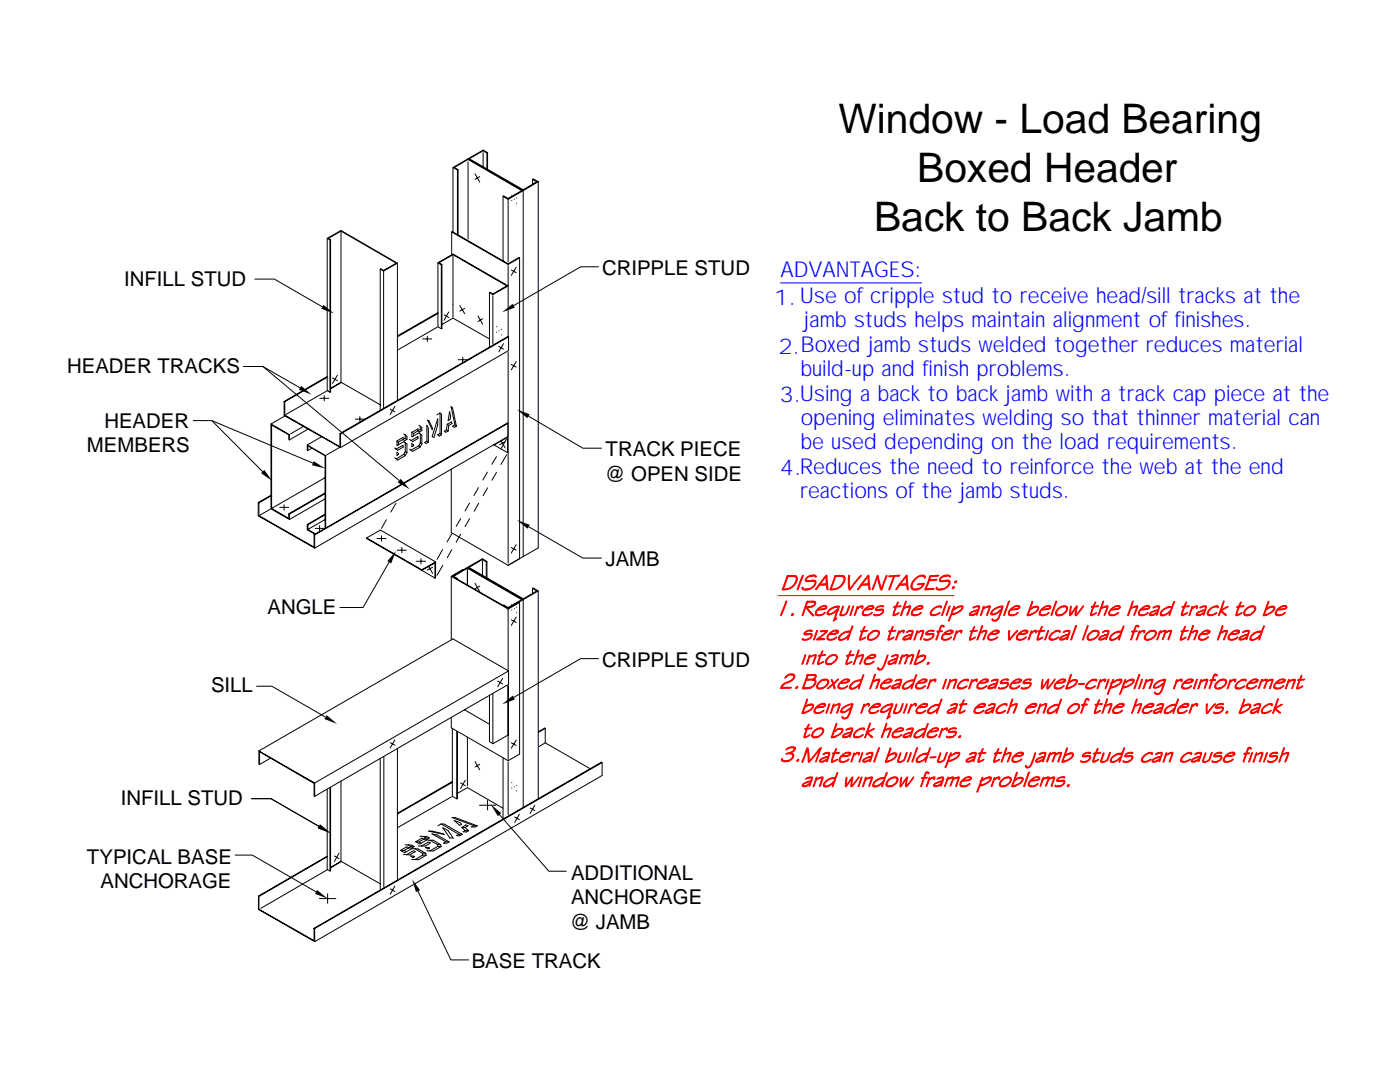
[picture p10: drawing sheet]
<svg xmlns="http://www.w3.org/2000/svg" width="279mm" height="216mm" viewBox="0 0 279 216" stroke-linecap="round" stroke-linejoin="round" font-family="sans-serif">
<defs><g id="words">
<g font-size="8.1">
<text x="167.3" y="26.6">Window - Load Bearing</text>
<text x="183" y="36.3">Boxed Header</text>
<text x="174.5" y="46">Back to Back Jamb</text>
</g>
<g font-size="4.4" fill="#00f">
<text x="155.8" y="55.2">ADVANTAGES:</text>
<text x="154.5" y="60.9">1. Use of cripple stud to receive head/sill tracks at the</text>
<text x="160.4" y="65.3">jamb studs helps maintain alignment of finishes.</text>
<text x="155.4" y="70.6">2.Boxed jamb studs welded together reduces material</text>
<text x="159.7" y="75.1">build-up and finish problems.</text>
<text x="155.5" y="80.3">3.Using a back to back jamb with a track cap piece at the</text>
<text x="159.7" y="89.6">be used depending on the load requirements.</text>
<text x="159.8" y="84.8">opening eliminates welding so that thinner material can</text>
<text x="155.7" y="94.8">4.Reduces the need to reinforce the web at the end</text>
<text x="159.7" y="99.4">reactions of the jamb studs.</text>
</g>
<g font-size="4.1">
<text x="24.8" y="57">INFILL STUD</text>
<text x="120.1" y="54.9">CRIPPLE STUD</text>
<text x="13.4" y="74.3">HEADER TRACKS</text>
<text x="20.8" y="85.4">HEADER</text>
<text x="17.4" y="90.3">MEMBERS</text>
<text x="120.7" y="95.9">@ OPEN SIDE</text>
<text x="120.9" y="91">TRACK PIECE</text>
<text x="120.9" y="113">JAMB</text>
<text x="53.4" y="122.4">ANGLE</text>
<text x="120.1" y="133.1">CRIPPLE STUD</text>
<text x="42.1" y="138.1">SILL</text>
<text x="24.1" y="160.7">INFILL STUD</text>
<text x="17.4" y="172.3">TYPICAL BASE</text>
<text x="20.1" y="177.2">ANCHORAGE</text>
<text x="114" y="175.6">ADDITIONAL</text>
<text x="113.7" y="185.4">@ JAMB</text>
<text x="114" y="180.5">ANCHORAGE</text>
<text x="94.1" y="193.2">BASE TRACK</text>
</g>
</g></defs>
<g fill="none" stroke="#000" stroke-width=".2">
<path d="M90.4 33.4l.9 .5M91.3 33.9l.1-.1-.7-.4 2.7-1.6 10.7 6.2-2.7 1.6-.9-.5-.1 .1M91.3 33.9v12.9M91.4 33.8v13.1M93.4 32.3v15.4M94.8 34.7l.9 1.6M95.7 35.2l-.9 .6M96.4 30.5v2.8M97.2 30.5v3.2M97.3 30.5l-.9-.5-3 1.7 11 6.3-11-6.3-3 1.7v12.9l11 6.3 2.2-1.2 .1 .1M97.3 30.5h-.1l-.8-.4-2.7 1.6 10.7 6.2 2.7-1.6-.8-.5M97.3 30.5v3.3"/>
<path d="M100.4 39.2v12.8M101.4 40v12.3M102.1 38.9v.1M102.1 40h.1M102.6 39.7v.1M103.1 39.5h.1M104.4 38v73.1zM107.4 36.3l-1-.6-.1 .1v1M107.4 36.3v73l-6 3.5M107.4 36.3l-6 3.5-1-.6M50.9 55.7h3.9l9.5 5.5M65.3 47.6v30.3l.5 .4 .2-.1v-30.4"/>
<path d="M65.3 47.6l.5 .3 .2-.1M65.3 47.6l2.8-1.6 11.2 6.5M65.8 47.9v30.4M66 47.8l-.4-.2 2.5-1.5 11 6.4-2.5 1.5-.6-.4-.1 .1M68.1 46.1v30.2M75.9 53.7v28.2M75.9 53.7l.7 .4M76.6 54.1v27.4M79.3 52.5v27.4M79.3 52.5l-2.7 1.6M87.4 52.4v12.8l.7 .4h.1v-12.8M87.4 52.4l.7 .5 .1-.1-.6-.4 2.8-1.6 10.8 6.2-2.8 1.7-.6-.4-.1 .1"/>
<path d="M87.4 52.4l3-1.7 11 6.3-3 1.8-.7-.4M88.1 52.9v12.7M90.1 46.3l11.3 6.5 2.3-1.3M90.1 46.3v4.5M90.4 51v12.3M90.4 46.2l-.3 .1M97.7 58.4v10.9M98.4 59v9.6M101.4 53v14.1M102 53.9l1 .5M103 53.3l-1 1.6M103.1 40.5v.1"/>
<path d="M103.7 51.5v60l-2.3 1.3M119.4 53.2h-3.5l-13.4 7.8M48.6 73.1h3.9l7.3 4.3M52.5 73.1l27.2 22.8M63.8 79.5h1.8M64.7 78.9v1.1M65.2 78l-8.2 4.7M65.3 75.3l-8.5 4.9M65.3 75.1l-8.6 5M66.4 75.4l.9 .6M67.3 74.9l-.9 1.6M68.1 76.3l7.8 4.5"/>
<path d="M68.1 76.3l-2.1 1.2M68.1 76.3l-2.1 1.3M84.3 67.6h1.9M85.3 67.1v1M87.2 65.3l-7.9 4.6M87.4 62.5l-8.1 4.7M87.4 62.4l-8.1 4.6M88.2 64.7l2.2-1.2 7.3 4.1M88.6 62.8l1 .6M89.6 62.3l-1 1.6M91.4 71.8h1.8M91.8 61l.9 1.6"/>
<path d="M92.4 71.3v1M92.7 61.5l-.9 .6M95.4 63.1l.9 1.6M96.3 63.6l-.9 .6M99.1 65.2h.1M99.1 66.3h.1M99.5 69.1l1 .6M99.6 66h.1M100.1 65.7v.1M100.1 66.8v.1M100.5 68.6l-1 1.6M101.4 70.3v42"/>
<path d="M101.4 67.1l-33.6 19.4M101.4 67.1l.1 .1M101.5 67.2v2.8l-33.5 19.3M101.5 67.2l-33.5 19.4M102 72.7l1 .6M103 72.2l-1 1.6M38.6 83.9h3.7l10.1 10.2M42.3 83.9l20.1 8.5M54.1 98.8l-2.6 1.5M54.1 99l-2.4 1.4M54.1 84.6v16.9l3.7 2.2M54.1 84.6l3.7 2.1v1.1"/>
<path d="M56.7 80.1v2.8l11.3 6.4M56.7 80.1l.1 .1M56.8 80.2v2.6l11 6.3v-2.6l.2 .1M56.9 83l-2.8 1.6M57.8 87.8l-.2-.1v-.9l-3.4-2v16.7M60.6 85.1l-2.6 1.5M61.3 88.8v1.1l1-.5M61.4 89.9v-.9l3.5 2v14.4M61.5 85.6l-3.7 2.2M64.1 87.2l-2.8 1.6 3.7 2.1v14.4M64.9 95.3l-10.7 6.2M64.9 98.4l-7.3 4.1"/>
<path d="M64.9 98.5l-7.1 4.1M64.9 99.5l-7.1 4.2M67.8 89.3l-2.6 1.5M68 86.6v2.7M70.9 83.6h1.8M71.8 83.1v1.1M77.9 81.6l.9 .6M78.8 89.4l.3 .2M78.8 91.3l.3 .2M78.8 81.1l-.9 1.6M79.1 89.6l1.4-.8v.4l-1.1 .7zM79.2 88v.9l1.4-.8 .3 .3"/>
<path d="M79.2 90.2l.3 .3v.2l-.3 .2zM79.2 88l.3 .2M80.5 87.7v-.4l-1.3 .7M80.5 87.7l-1 .5v.6M80.6 90.7l-1.5 .8M80.6 86.6l.3 .2M80.6 90.7l.3 .2M80.9 86.8v.6l-.4 .3M80.9 88.4v1.7M80.9 88.4l.3 .2v1.7M80.9 90.9l-1.5 .9-.3-.3M80.9 90.1l-.3 .6"/>
<path d="M80.9 86.8l.3 .3v.6M80.9 87.4l.3 .3M80.9 90.1l.3 .2M81.2 87.7l-.4 .2-.3-.2M81.2 90.3l-.3 .6M81.7 87.7l.4 .2M81.7 89.6l.4 .3M82.1 87.9l1.3-.8v.4l-.7 .4-.3 .2zM82.2 86.3v.9l1.4-.8 .3 .2M82.2 88.5l.3 .3v.2l-.3 .1zM82.2 86.3l.3 .2M83.4 86v-.4l-1.2 .7"/>
<path d="M83.4 86l-.9 .5v.5M83.6 89l-1.5 .9M83.6 84.9l.3 .2M83.6 89l.3 .2M83.9 85.1v.6l-.5 .3M83.9 86.6v1.8M83.9 86.6l.3 .2v1.8M83.9 89.2l-1.5 .9-.3-.2M83.9 88.4l-.3 .6M83.9 85.1l.3 .2v.6M83.9 85.7l.3 .2M83.9 88.4l.3 .2"/>
<path d="M84.2 85.9l-.4 .3-.4-.2M84.2 88.6l-.3 .6M85.2 84.9l.3 .6v2.7l-.5 .3-.3-.2 .5-.3zM85.2 88l.3 .2M85.4 83.8l.3 .3 .6 1.4v.2zM87.2 82.8l.6-.4v4.1M87.4 83.6v1.2l-.8 2.5-.3-.2zM87.8 82.4l.3 .3v4.1M87.8 86.5l-.4 .3 .3 .2 .4-.2M87.8 86.5l.3 .3M89.1 85.7l.3 .3M89.3 84.6l-.2 1.1-.4 .3 .3 .3 .4-.3"/>
<path d="M89.3 84.6l.8-.4 .1 .3-.6 .4zM89.6 84.9l-.2 1.1M89.7 82.1l.2 .9-.1 .7-.4 .2zM90.1 93.6v12.7l11.3 6.5M90.8 84.8l-.8-3.7 .3 .3 .8 3.6M90.8 84.8l-.5 .3 .4 .2 .4-.3M90.8 84.8l.3 .2M95.5 97.3l-.9 1.6M97.3 94.2l-.9 1.6M97.3 97.3l-.9 1.6M98.6 88.7l-.1 .1M99.1 91.1l-1 1.5"/>
<path d="M99.1 94.3l-.9 1.5M100 88l.8 1.4M100.8 88.1l-1.1 .7M101.1 87.7l-1.1 1.9M101.1 90.7l-1.1 2M101.4 84.5v2.6l-38.6 22.3M101.4 84.5l-.1-.1-38.6 22.3M101.4 84.5l-38.6 22.2M101.4 90.3h-.1v-3l-2.7 1.5 2.7 1.5M105.5 83l10.8 6.4h3.7M51.7 100.4l-.2-.1v2.6l11.3 6.5M51.7 100.4v2.5l11 6.3v-2.5"/>
<path d="M53.9 101.6l-2 1.2M54.2 101.5l3.4 1.9v-.9l.2 .1v1.1M55.8 101.2h1.8M56.7 100.7v1.1M61.3 104.7v1l1.5 .9M61.3 104.7h.1M61.4 105.6l1.6 .9M61.4 104.7v.9M62.7 106.7h.1v2.7M62.9 105.4h1.8M63.8 104.9v1M64.9 103.7l-3.5 1.9"/>
<path d="M64.9 102.7l-3.5 2M64.9 102.6l-3.6 2.1M73.2 107.3l11 6.4M73.2 107.3v.2l13.6 7.8M73.2 107.3l2.7-1.5 11 6.3M75.2 107.5h1.9M76.1 106.9v1.1M77.1 103.7l-1 1.7M77.7 112.2l-5.2 9h-4.7M79 100.4l-1 1.8M79.3 109.8h1.8M80.2 109.2v1.1"/>
<path d="M83.1 112h1.8M84 111.5v1M84.2 113.7v.1l2.6-1.5v3M85.6 113.1l.7 1.3M86.3 113.2l-1 .6M86.9 112.1l-2.7 1.6M86.9 112.1v3.2h-.1M88.3 109.7l-1.1 1.9M88.4 112.8l-1.2 2M90.1 115l11.3 6.5M90.1 115v12.6M90.1 106.6l-.9 1.5"/>
<path d="M90.1 109.7l-.8 1.6M91.2 115.5l.1-.1-.8-.4 2.8-1.6 10.8 6.3-2.7 1.5-.9-.5-.1 .1 1 .6M91.9 103.5l-.9 1.6M91.9 106.6l-.9 1.6M92.4 113.7v-.1l-2.3 1.4M93.3 113.2l-3 1.8 11.1 6.4M93.3 113.2l11.1 6.5M93.3 113.6v3.1M93.7 100.4l-.9 1.6M93.7 103.5l-.9 1.6M94.8 116.4l.9 1.6M95.5 100.4l-.9 1.6"/>
<path d="M95.7 116.9l-.9 .6M96.3 111.9v2.9M97 115.3v-3.2l-.7-.4-2.7 1.5 10.8 6.3 2.7-1.6-.8-.5M97 112.1l.2-.1-.9-.5-3 1.7M97.2 112v3.3M102 109.2l1 .6M103 108.7l-1 1.6M104.4 119.7v41.4M104.4 119.7l-3 1.7M105.5 105.1l10.8 6.3h3.7M106.3 118.4v-1l.1-.1 1 .6-3 1.8M107.4 117.9v41.5"/>
<path d="M51.2 136.9h3.1l10.6 6.2M97.7 138.7v9.3l.7 .4M98.4 138.4v10M99.3 135.9l1 .6M100.3 135.4l-1 1.6M101.4 121.5v12.1M101.4 136.8v14.7M101.5 133.9l-11.1-6.4-38.7 22.3M101.5 133.9l-38.7 22.3M101.5 133.9v2.6l-38.7 22.4M102 123.7l1 .5M102.1 120.6h.1"/>
<path d="M102.1 121.7h.1M102.6 121.4v.1M103 123.1l-1 1.7M103.1 121.1v.1M103.1 122.2v.1M103.7 120.2v30.3l-2.3 1.3-11.3-6.6v-2M103.7 120.2l-.1-.1-2.2 1.3M103.7 120.2l-2.3 1.3M119.4 131.4h-3.5l-13.4 7.8M50.2 159.4h3.9l9.5 5.5M51.7 149.8v2.7h.1M51.7 149.8l11.1 6.4"/>
<path d="M51.8 152.5v-2.5l10.9 6.3v2.6h.1M54 151.3l-2.2 1.2M62.8 156.2v2.7M65.8 157.1v16.7M66 157.1v16.7h-.2l-.5-.3v-16M68.1 155.9v16M75.9 151.3v26.1M76.6 150.9v26.2M77.9 148.2l.9 .5M78.8 147.6l-.9 1.6M79.3 149.4v26.1M90.1 159l-10.8 6.2"/>
<path d="M90.3 145.4v13.5l.9 .5 .1-.1v-13.4M90.3 155.9l-11 6.4M90.3 156.1l-11 6.3M91.2 145.9v13.5M91.3 158.3l2-1.1 7.1 4.1M91.9 156.2l1 .6M92.7 141.6l5 2.9M92.9 155.7l-1 1.6M93.3 147.1v9.7M94.8 152l.9 1.6M95.7 152.5l-.9 .6M97.3 159.7v1.9"/>
<path d="M100.4 151.2v12.3M101.4 152v10.5M101.4 146.7l-3 1.7M102 148.2l1 .5M102.1 156.1v.1M102.1 157.2v.1M102.6 157h.1M103 147.7l-1 1.6M103.1 156.7h.1M103.1 157.8h.1M107.4 146l1.3-.7 .1 .1-1.4 .8M108.7 148.3l-1.2 .7"/>
<path d="M108.8 145.4v2.8l9 5.2M120.2 152.2l-57.4 33.1M46.9 170.6h3.5l12.7 7.3M51.7 178.9l-.1-.1v2.7l11.2 6.4M51.7 178.9v2.5l11 6.3v-2.5M63.7 179.3h3.3M65.3 173.6l-13.3 7.7M65.3 171l-13.6 7.9M65.3 170.8l-13.7 8M65.4 178.3v1.9M66.7 170.8l1 .5M67.7 170.2l-1 1.7"/>
<path d="M68.1 171.9l7.8 4.5M68.1 171.9l-2.1 1.2M68.1 171.9l-2.1 1.3M77.9 177.4l.9 .5M78.8 176.8l-.9 1.7M79.9 169.7h.7M80.5 170.5h.6M80.8 168.6h.7M81.1 170.5l1.4-.8 .4 .2-1.1 .7zM81.5 168.6l.5 .3-.4 .3M81.5 168.6h.6l.6 .3M81.6 169.2l-.4-.2-1.3 .7"/>
<path d="M81.6 169.2l-1 .5 .5 .2M81.9 170.8l.8 .1-.3 .2zM82 168.9h.7M82.7 168.9l-.5 .3h-.6M82.8 169.4l1.5 .8M82.8 169.4h-.7l-1.3 .8-.9-.5M82.8 169.4h.7l1.5 .9M83 168h.6M83.4 177.8l6.6 13.7h3.5M83.5 168.8h.6M83.8 166.9h.7M84.1 168.8l1.4-.8 .4 .2-1.1 .6z"/>
<path d="M84.3 170.2v.4M84.3 170.2l.7 .1M84.3 170.6l-1.5 .9M84.3 170.6l.7 .1M84.5 166.9l.5 .3-.4 .2M84.5 166.9h.6l.6 .3M84.6 167.4l-.4-.2-1.2 .8M84.6 167.4l-1 .6 .5 .3M84.9 169.1h.7l.1 .1-.3 .2zM85 170.3v.4M85 167.2h.7M85 170.7l-1.5 .9-1.4-.1"/>
<path d="M85.2 169.8h.6M85.6 165.8h.7l2.3 .7zM85.7 167.2l-.5 .3-.6-.1M85.8 167.7l1.5 .8M85.8 167.7l-.6-.1-1.4 .8-.8-.4M85.8 167.7h.7l1.4 .9M86.2 166.4l1 .2 2.4 1.4-.4 .3h-.7l.5-.3zM87.3 168.5l.1 .4M87.3 168.5l.6 .1M87.4 168.9l-1.6 .9M87.4 168.9h.6M87.4 164.8l.6-.4 3.6 2.1"/>
<path d="M87.9 168.6l.1 .3M88 168.9l-1.5 .9h-.7M88 164.4h.7l3.5 2.1M88.4 165.2l1 .6 1 1.4h-.6zM89 168h.6M90.7 163.7l1.1 .4 .3 .4-.3 .2zM91.6 166.5l-.5 .2 .7 .1 .4-.3M91.6 166.5h.6M92.1 165.1l.8 .6-.5 .3h.7l.4-.2M92.1 165.1l.9-.5 .4 .2-.6 .3zM92.8 165.1l.7 .7M92.9 165.7l.6 .1"/>
<path d="M94.6 164.7l-4.4-1.6 .7 .1 4.3 1.6M94.6 164.7l-.5 .3h.7l.4-.2M94.6 164.7l.6 .1M95.7 160.7h3.3M99.7 162.5l9.8 11.3h3.5M102.7 163l1 .6M103.7 162.5l-1 1.6M105.8 161.2l.9 .5M106.7 160.7l-.9 1.6M62.7 185.2l57.3-33.1 .2 .1v2.5l-57.4 33.2M62.7 185.2l.1 .1M62.8 185.3v2.6"/>
</g>
<g fill="#000">
<path d="M60.1 77l2.1 1.7-2.6-.9zM64.6 60.8l2 1.8-2.5-1zM100.2 62.3l2.1-1.7 .4 .8zM52.1 94.4l.6-.6 1.6 2.2zM62.6 92l2.3 1.5-2.6-.7zM80 95.5l1.7 2.1-2.3-1.3zM103.2 81.7l2.5 1-.5 .7zM79 109.9l-.9 2.5-.8-.4zM103.2 103.8l2.5 .9-.4 .8zM100.2 140.5l2.1-1.7 .4 .8zM65.2 142.7l2.1 1.7-2.6-.9zM63.3 177.6l2.1 1.7-2.5-.9z"/>
<path d="M63.9 164.5l2.1 1.7-2.6-.9zM82.3 175.4l1.5 2.2-.8 .4zM98 160.5l2 1.8-.6 .6z"/>
</g>
<path d="M155.8 56.5h28.2" fill="none" stroke="#00f" stroke-width=".2"/>
<g fill="#f00" stroke="#f00" stroke-width=".2">
<path d="M158.2 115h.8l.1 .3-.1 .7a2.6 2.6 0 0 1-2.9 1.7l.1-.2 1.2-.1 .6-.3 .5-.6 .4-.7a.56 .56 0 0 0-.1-.6 .56 .56 0 0 0-.6-.2z" fill-rule="evenodd"/>
<path d="M157.1 114.9l1.9 .1-1.4 .1a.54 .54 0 0 0-.6 .6l-.6 1.8h-.2z" fill-rule="evenodd"/>
<path d="M157.3 114.9l1.2-.1 .3 .1z" fill-rule="evenodd"/>
<path d="M160.1 114.9h.2l-1 2.6-.2 .2z" fill-rule="evenodd"/>
<path d="M160.1 117.2l.1-.1 .1 .3 .3 .2h1.1a1.17 1.17 0 0 1-1.7-.3z" fill-rule="evenodd"/>
<path d="M162.2 116h.6a1.44 1.44 0 0 1-1.1 1.6h-.9a1.62 1.62 0 0 0 1.8-1.5z" fill-rule="evenodd"/>
<path d="M161.2 115.9l.9-.2h.4l.3 .2z" fill-rule="evenodd"/>
<path d="M160.9 115.3l.6-.4h.8h-.3a.88 .88 0 0 0-1 1l1.8 .1h-2l-.1-.3z" fill-rule="evenodd"/>
<path d="M161.5 114.9l.6-.2 .6 .1a.22 .22 0 0 1 .2 .1 .22 .22 0 0 1-.1 .3l-.3-.3z" fill-rule="evenodd"/>
<path d="M163.4 116.7h1.5l-1.3 .1-.5 .6-.3 .2z" fill-rule="evenodd"/>
<path d="M164.5 115.2l.2-.2 .1 .1-1.1 1.4-.3 .1z" fill-rule="evenodd"/>
<path d="M164.8 114.9l.2-.1 .1 .1 .1 2.8-.2-.2-.1-.8h-1.5l1.5-.2z" fill-rule="evenodd"/>
<path d="M167.7 115h.8l.2 .3-.1 .6-.4 .8-1.2 .9-1.3 .1v-.2l1.2-.1 .6-.3 .6-.6 .3-.8a.51 .51 0 0 0-.5-.7z" fill-rule="evenodd"/>
<path d="M166.6 114.9l1.9 .1-1.3 .1a.54 .54 0 0 0-.7 .6l-.6 1.8h-.2z" fill-rule="evenodd"/>
<path d="M166.8 114.9l1.2-.1 .4 .1z" fill-rule="evenodd"/>
<path d="M171.5 115.1l.4-.2-2 2.4-.3 .2z" fill-rule="evenodd"/>
<path d="M169.3 114.9h.3l-.1 1.6 .1 1h.2l-.3 .3-.2-1.1z" fill-rule="evenodd"/>
<path d="M171.8 116.7h1.5l-1.3 .1-.6 .8h-.2z" fill-rule="evenodd"/>
<path d="M172.9 115.1l.2-.1 .1 .1-1.1 1.4-.3 .1z" fill-rule="evenodd"/>
<path d="M173.2 114.9l.2-.1v.1l.2 2.8-.2-.2-.1-.8h-1.5l1.5-.2z" fill-rule="evenodd"/>
<path d="M175.1 115.2h.2l.6 2.1-.3 .1z" fill-rule="evenodd"/>
<path d="M176.9 114.9h.1v.2l-1.1 2.7-.3-.4 .3-.1 .1-.2z" fill-rule="evenodd"/>
<path d="M175.1 114.9l.1-.1 .1 .3-.2 .1-.9 2.5-.1-.1z" fill-rule="evenodd"/>
<path d="M178.3 115.1l.2-.1-1 2.7-.1-.1z" fill-rule="evenodd"/>
<path d="M177.4 115l2.2-.2-.1 .2-1.9 .1z" fill-rule="evenodd"/>
<path d="M179.4 116.7h1.5l-1.3 .1-.6 .8h-.2z" fill-rule="evenodd"/>
<path d="M180.6 115.1h.2l-1.1 1.4-.2 .1z" fill-rule="evenodd"/>
<path d="M180.8 114.9l.2-.1 .1 .1 .1 2.8-.2-.2-.1-.8h-1.5l1.5-.2z" fill-rule="evenodd"/>
<path d="M182.8 117.6a1.56 1.56 0 0 0 1.4-1l.2-.1-.7 .9z" fill-rule="evenodd"/>
<path d="M183.1 116.5l1.3-.1v.1l-.5 .1-.8 .1z" fill-rule="evenodd"/>
<path d="M184 114.9h.6l.1 .2-.1 .3-.3-.4z" fill-rule="evenodd"/>
<path d="M182.4 115.7l1.2-.9 .6-.1 .4 .2-1 .1-1.1 .9a1.48 1.48 0 0 0-.4 1.4l.4 .3h.9l-.2 .1a1.01 1.01 0 0 1-1.4-.5l.1-.7z" fill-rule="evenodd"/>
<path d="M184.8 117.5l1.6-.1v.2z" fill-rule="evenodd"/>
<path d="M185.3 115.7l1.7-.1-.1 .2-1.4 .1-.7 1.6 1.6 .1-1.8 .1z" fill-rule="evenodd"/>
<path d="M185.5 114.9l1.9-.1-.2 .2-1.5 .1-.2 .6h-.2z" fill-rule="evenodd"/>
<path d="M186.8 117.2l.1-.1 .4 .5h1.1l-.8 .2a.66 .66 0 0 1-.8-.6z" fill-rule="evenodd"/>
<path d="M189 116h.6a1.37 1.37 0 0 1-.6 1.3l-.6 .3h-.9l.9-.2 .7-.5 .3-.7z" fill-rule="evenodd"/>
<path d="M188 115.9l.9-.2 .6 .2z" fill-rule="evenodd"/>
<path d="M187.6 115.4l.7-.5h.7l-.8 .2a.56 .56 0 0 0-.4 .8l1.8 .1-1.9 .1-.2-.3z" fill-rule="evenodd"/>
<path d="M188.3 114.9l1-.2 .4 .2v.2l-.1 .1-.4-.3z" fill-rule="evenodd"/>
<path d="M190.1 117.1h.4l-.3 .4h-.2z" fill-rule="evenodd"/>
<path d="M190.6 116l.3-.1a.32 .32 0 0 1-.4 .4z" fill-rule="evenodd"/>
<path d="M160.8 121.2h.7h-.4l1.3 1.6v.1l-.3-.1z" fill-rule="evenodd"/>
<path d="M160.9 121h.9a.85 .85 0 0 0 .8-.7l-.5-.2h.6l.1 .2-.1 .4-.4 .3z" fill-rule="evenodd"/>
<path d="M161.2 120l1.2-.1 .3 .2z" fill-rule="evenodd"/>
<path d="M161 120.1l.2-.2 1.5 .2-1.5 .1-.3 .8 1.2 .1-1.3 .1-.5 1.5-.2 .1z" fill-rule="evenodd"/>
<path d="M162.8 122.7l1.1-.1 .8-.4-.1 .2-.7 .4-.5 .1z" fill-rule="evenodd"/>
<path d="M163.3 121.6l1.5-.3v-.2l-.3-.1h.5l.1 .1-.2 .4-.3 .1z" fill-rule="evenodd"/>
<path d="M163.1 121.6l.3-.3a1.38 1.38 0 0 1 1.6-.3h-.8l-.9 .6h1.2l-.6 .1a.64 .64 0 0 0-.7 .1 .64 .64 0 0 0-.3 .6l.3 .3h.2h-.6l-.1-.2v-.4z" fill-rule="evenodd"/>
<path d="M166.7 123.5l.3-.1-.2 .2z" fill-rule="evenodd"/>
<path d="M167 121.8h.3l-.6 1.6 .1 .2-.5 .4z" fill-rule="evenodd"/>
<path d="M165.4 121.8l1-.7h.9l-.8 .1-1 .7a.38 .38 0 0 0-.1 .6h-.3v-.4z" fill-rule="evenodd"/>
<path d="M165.1 122.5l.8-.1 .4-.2 .9-.7 .1-.4h-.8l1-.2-.2 .9-.8 .5a1.37 1.37 0 0 1-1.4 .3z" fill-rule="evenodd"/>
<path d="M168.1 121.1l.2-.1-.5 1.6 .2 .1h-.4z" fill-rule="evenodd"/>
<path d="M169.4 120.9l.2 .1-.6 1.5-.9 .4h-.4l-.1-.2a1.23 1.23 0 0 0 1.3-.4z" fill-rule="evenodd"/>
<path d="M170.2 120.9l.2 .1-.5 1.3a.28 .28 0 0 1 0 .3 .28 .28 0 0 1-.3 .1z" fill-rule="evenodd"/>
<path d="M171.2 121.3l.4-.3h.4l-.7 .4z" fill-rule="evenodd"/>
<path d="M171 121.1l.2-.1v.3l.1 .1-.2 .1-.3 1-.3 .3z" fill-rule="evenodd"/>
<path d="M171.6 121a.32 .32 0 0 1 .5-.1 .32 .32 0 0 1 .1 .4l-.2 .1v-.3z" fill-rule="evenodd"/>
<path d="M172.2 122.7l1.2-.1 .6-.4a1.43 1.43 0 0 1-1.8 .5z" fill-rule="evenodd"/>
<path d="M172.7 121.6l1.2-.2 .3-.1v-.2l-.4-.1h.6a.46 .46 0 0 1-.5 .6z" fill-rule="evenodd"/>
<path d="M172.6 121.5l1-.6 .5-.1 .3 .2h-.8l-.9 .6h1.2l-.6 .1a.69 .69 0 0 0-1 .7l.5 .3h-.6a.79 .79 0 0 1 .2-1z" fill-rule="evenodd"/>
<path d="M174.5 122.5l.3 .2h.8l-.5 .2a.51 .51 0 0 1-.8-.3z" fill-rule="evenodd"/>
<path d="M174.7 121.7h1.2l-.9 .1z" fill-rule="evenodd"/>
<path d="M175.1 121.6l.8-.1 .4 .2z" fill-rule="evenodd"/>
<path d="M175.9 121h.5l-.2 .1z" fill-rule="evenodd"/>
<path d="M174.9 121.2l.7-.3h.7l.1 .1a1.57 1.57 0 0 0-1.4 .3l-.1 .2 .1 .1 1.3 .1a.83 .83 0 0 1-.7 1h-.6a1.31 1.31 0 0 0 1.2-.7l-.2-.3h-1.3z" fill-rule="evenodd"/>
<path d="M178.2 122.7l1.3-.4-.9 .5-.2 .1z" fill-rule="evenodd"/>
<path d="M178.4 121.2h.3z" fill-rule="evenodd"/>
<path d="M178.4 121l1.4-.1-.1 .2h-.8l-.4 1.5-.3 .1 .5-1.5h-.3z" fill-rule="evenodd"/>
<path d="M179.1 120.2l.2-.1-.3 .8h-.2z" fill-rule="evenodd"/>
<path d="M180.3 121.3l.6-.2h.5h-.2a1.08 1.08 0 0 0-1.1 1l-.3 .8z" fill-rule="evenodd"/>
<path d="M180.9 121.1l.8-.2-.2 .9-.5 1 .5-1.7z" fill-rule="evenodd"/>
<path d="M180.7 120l.1-.1v.2l-.1 .6-.2 .6h-.2z" fill-rule="evenodd"/>
<path d="M182 122.7l1-.1 .8-.4a.79 .79 0 0 1-.8 .6l-.5 .1z" fill-rule="evenodd"/>
<path d="M182.5 121.6l.9-.1 .6-.3-.1-.2h-.3l.6 .1-.1 .2-.3 .3z" fill-rule="evenodd"/>
<path d="M182.3 121.5a1.65 1.65 0 0 1 1.8-.5h-.6l-.7 .3-.3 .3h1.1l-1.3 .2-.2 .6 .5 .3h-.6a.85 .85 0 0 1 .3-1.2z" fill-rule="evenodd"/>
<path d="M185.7 122.7h.8l1.1-.5-.2 .3-.7 .3-.7 .1z" fill-rule="evenodd"/>
<path d="M185.8 121.8l1.1-.8 .6 .1a1.72 1.72 0 0 0-1.6 1.4l.4 .2-.6-.1-.1-.3z" fill-rule="evenodd"/>
<path d="M186.9 121a.67 .67 0 0 1 1 .1l-.2 .2-.1-.2z" fill-rule="evenodd"/>
<path d="M188.9 120l.2 .1-.8 2.3-.2 .4h-.2z" fill-rule="evenodd"/>
<path d="M189.4 121l.2-.1-.7 1.9z" fill-rule="evenodd"/>
<path d="M190.4 121.5l.8-.5h.6l-1.1 .5z" fill-rule="evenodd"/>
<path d="M190.4 121h.1l-.1 .5h.3l-.4 .2-.3 .7 .5 .2h-.2a.6 .6 0 0 0-.6 .7l-.4 .7 .7-2.3z" fill-rule="evenodd"/>
<path d="M191.2 121l.3-.1a.42 .42 0 0 1 .5 0 .42 .42 0 0 1 .2 .4 2.66 2.66 0 0 1-1.7 1.3l-.5-.1 1.4-.5a.84 .84 0 0 0 .5-.9z" fill-rule="evenodd"/>
<path d="M193.9 122.7l1-.4-.5 .4z" fill-rule="evenodd"/>
<path d="M193.5 122.4l.9-.5 .7-.1h-.1a1.92 1.92 0 0 0-1.3 .8l.7 .1-.7 .2-.2-.2z" fill-rule="evenodd"/>
<path d="M194.1 121.2l.4-.2h.6l-.8 .3z" fill-rule="evenodd"/>
<path d="M194.5 121l.6-.1a.34 .34 0 0 1 .4 .1 .34 .34 0 0 1 0 .4l-.6 1.4v-.5h-.2l.3-.2 .1-.3h-.5a.52 .52 0 0 0 .6-.7z" fill-rule="evenodd"/>
<path d="M196.1 121.3l1.3-.2-1.1 .4-.6 1.4z" fill-rule="evenodd"/>
<path d="M196.3 120.9l.1 .1v.2l-.3 .1z" fill-rule="evenodd"/>
<path d="M196.9 121l.4-.1a.24 .24 0 0 1 .3 0 .24 .24 0 0 1 0 .4l-.6 1.5-.1-.1 .5-1.6z" fill-rule="evenodd"/>
<path d="M198 123.5l.4 .3h.6l-.7 .2-.3-.3z" fill-rule="evenodd"/>
<path d="M197.7 122.5h.7l1.3-.7-.2 .2a1.76 1.76 0 0 1-1.8 .6z" fill-rule="evenodd"/>
<path d="M200 121.1l.2 .1-.3 .8a3.3 3.3 0 0 1-.9 1.8h-.5a1.32 1.32 0 0 0 1-1.1l.2-.8-.2-.1 .4-.3z" fill-rule="evenodd"/>
<path d="M198.1 121.8l.3-.3a2.57 2.57 0 0 1 1.8-.6v.2l-.8 .1-.7 .3-.7 .5a.25 .25 0 0 0-.1 .3 .25 .25 0 0 0 .2 .2h-.4z" fill-rule="evenodd"/>
<path d="M201.3 120h.2l-.1 .2-.8 2.4-.3 .2z" fill-rule="evenodd"/>
<path d="M201.3 122.7l1.1-.1 .8-.4-.2 .3-.6 .3-.6 .1z" fill-rule="evenodd"/>
<path d="M201.8 121.6l.7-.1a.62 .62 0 0 0 .8-.4l-.4-.1 .6 .1v.2l-.4 .3z" fill-rule="evenodd"/>
<path d="M201.6 121.5a1.84 1.84 0 0 1 1.7-.6l.2 .1h-.6l-.8 .3-.3 .3h1.2l-1.3 .2-.3 .6 .5 .3h-.6a.89 .89 0 0 1 .3-1.2z" fill-rule="evenodd"/>
<path d="M205.7 121.5l.5-.4 .6 .1z" fill-rule="evenodd"/>
<path d="M206.2 121.1l.3-.1a.52 .52 0 0 1 .7 .1 .52 .52 0 0 1-.1 .7l-.7 .6-.6 .3h-.6l1-.4a1.46 1.46 0 0 0 .9-1z" fill-rule="evenodd"/>
<path d="M206 120h.1v.3l-.4 1.1 .2 .1-.3 .1-.4 1.1h.6l-.7 .2-.1-.2z" fill-rule="evenodd"/>
<path d="M207.5 122.7l1-.1 .9-.4-.1 .2-.8 .4-.5 .1z" fill-rule="evenodd"/>
<path d="M208 121.6l1.3-.2a.22 .22 0 0 0 .1-.3 .22 .22 0 0 0-.3-.1h.6v.3l-.4 .3z" fill-rule="evenodd"/>
<path d="M207.8 121.5a1.84 1.84 0 0 1 1.7-.6l.2 .1h-.8l-.7 .4-.2 .2h1.2l-1.3 .2-.3 .6 .5 .3h-.6a.89 .89 0 0 1 .3-1.2z" fill-rule="evenodd"/>
<path d="M210.7 120h.2v.2l-.9 2.5-.2 .1z" fill-rule="evenodd"/>
<path d="M211.1 121.5l.7-.5 .5 .1-.7 .2-.6 .5a.47 .47 0 0 0-.1 .6 .47 .47 0 0 0 .5 .3h.6l-.9 .2a.53 .53 0 0 1-.4-.8z" fill-rule="evenodd"/>
<path d="M211.8 121l.4-.1h.6a.68 .68 0 0 1 0 1.2l-.8 .6h-.6l.4-.1 .4-.2a.84 .84 0 0 0 .4-1.3z" fill-rule="evenodd"/>
<path d="M214.8 121.2h.2l-.2 1.1v.4h.1l-.2 .2-.2-.4z" fill-rule="evenodd"/>
<path d="M213.7 121h.1l-.1 1.6-.3 .1z" fill-rule="evenodd"/>
<path d="M214.8 120.9h.2v.3l-.3 .1-.4 .7a1.14 1.14 0 0 1-.8 .9l-.1-.2 .3-.1z" fill-rule="evenodd"/>
<path d="M216.1 120.9h.1v.1l-.5 .8-.8 .9h-.1z" fill-rule="evenodd"/>
<path d="M217.6 122.7l1.2-.4-.9 .6h-.2z" fill-rule="evenodd"/>
<path d="M217.8 121.2h.3z" fill-rule="evenodd"/>
<path d="M217.8 121l1.4-.1-.9 .2-.5 1.2 .1 .3-.3 .1 .5-1.5h-.3z" fill-rule="evenodd"/>
<path d="M218.5 120.2l.2-.1-.3 .8h-.2z" fill-rule="evenodd"/>
<path d="M219.6 121.3l.7-.2h.5l-.4 .1a.88 .88 0 0 0-.8 .8l-.4 .9z" fill-rule="evenodd"/>
<path d="M220.3 121.1l.2-.1a.32 .32 0 0 1 .5-.1 .32 .32 0 0 1 .1 .4l-.7 1.5 .5-1.7z" fill-rule="evenodd"/>
<path d="M220.1 120l.2 .1-.3 .9-.2 .3h-.2z" fill-rule="evenodd"/>
<path d="M221.4 122.7l1-.1 .9-.4-.2 .2-.7 .4-.5 .1z" fill-rule="evenodd"/>
<path d="M221.9 121.6l1.4-.3a.23 .23 0 0 0 0-.3 .23 .23 0 0 0-.3 0h.6l-.2 .5-.3 .1z" fill-rule="evenodd"/>
<path d="M221.6 121.6l1.2-.7 .5-.1 .3 .2h-.9l-.8 .6h1.2l-.7 .1a.69 .69 0 0 0-1 .6l.2 .3 .4 .1h-.6l-.2-.2 .1-.4z" fill-rule="evenodd"/>
<path d="M225.6 121.3l.6-.2h.5h-.1a1.58 1.58 0 0 0-1.3 1.5l-.2 .3z" fill-rule="evenodd"/>
<path d="M226.2 121.1l.5-.2a.27 .27 0 0 1 .4 0 .27 .27 0 0 1-.1 .4l-.7 1.5 .5-1.7z" fill-rule="evenodd"/>
<path d="M226 120l.1-.1-.1 .7-.2 .7h-.2z" fill-rule="evenodd"/>
<path d="M227.3 122.7l1.2-.1 .7-.4a1.57 1.57 0 0 1-1.7 .7z" fill-rule="evenodd"/>
<path d="M227.8 121.6l.5-.1a.94 .94 0 0 0 1-.4l-.4-.1 .6 .1-.1 .2-.3 .3z" fill-rule="evenodd"/>
<path d="M227.7 121.5l1-.6 .5-.1 .2 .2h-.8l-.8 .6h1.1l-.6 .1a.6 .6 0 0 0-.7 .2 .6 .6 0 0 0 0 .7l.3 .1h-.7a.94 .94 0 0 1 .5-1.2z" fill-rule="evenodd"/>
<path d="M229.8 122.7l1-.4-.5 .4z" fill-rule="evenodd"/>
<path d="M229.5 122.3l.9-.5h.7l-1 .3a.44 .44 0 0 0-.4 .5l.6 .1a.67 .67 0 0 1-.9 0z" fill-rule="evenodd"/>
<path d="M230.1 121.2l.3-.2h.7l-.9 .3z" fill-rule="evenodd"/>
<path d="M230.4 121l.5-.1a.35 .35 0 0 1 .5 0 .35 .35 0 0 1 0 .5l-.4 1.2-.2 .2v-.5h-.2l.3-.1 .2-.4h-.5a.46 .46 0 0 0 .5-.2 .46 .46 0 0 0 0-.5z" fill-rule="evenodd"/>
<path d="M231.6 122.7l1-.1 .7-.6 .2 .1-1.3 .8h-.4z" fill-rule="evenodd"/>
<path d="M231.9 121.8l1-.6h.9a1.96 1.96 0 0 0-2.1 1.3l.4 .2h-.5l-.1-.1z" fill-rule="evenodd"/>
<path d="M232.9 121.2l.3-.1a.82 .82 0 0 0 .9-.7l.2-.4h.1l-1.1 2.9 .2-.8-.2-.1 .3-.3 .2-.5z" fill-rule="evenodd"/>
<path d="M235.8 122.7l1.2-.4-.9 .5-.2 .1z" fill-rule="evenodd"/>
<path d="M235.9 121.2h.3z" fill-rule="evenodd"/>
<path d="M236 121l1.4-.1-.2 .2h-.8l-.4 1.5-.2 .1 .4-1.5h-.3z" fill-rule="evenodd"/>
<path d="M236.6 120.2l.2-.1-.3 .8h-.2z" fill-rule="evenodd"/>
<path d="M238 121.3l.4-.3h.4l-.7 .4z" fill-rule="evenodd"/>
<path d="M237.9 121h.1v.3l.1 .1-.2 .1-.3 1-.3 .3z" fill-rule="evenodd"/>
<path d="M238.4 121a.33 .33 0 0 1 .4-.1 .33 .33 0 0 1 .2 .3l-.2 .2v-.3z" fill-rule="evenodd"/>
<path d="M239.1 122.7l1.1-.4-.5 .4z" fill-rule="evenodd"/>
<path d="M238.9 122.3l.8-.5h.7l-.9 .3a.49 .49 0 0 0-.5 .5l.7 .1a.67 .67 0 0 1-1 0z" fill-rule="evenodd"/>
<path d="M239.5 121.2l.3-.2h.6l-1 .3z" fill-rule="evenodd"/>
<path d="M239.8 121l.4-.1a.35 .35 0 0 1 .6 0 .35 .35 0 0 1-.1 .5l-.4 1.2-.1 .2v-.5h-.2l.3-.1 .1-.4h-.5a.46 .46 0 0 0 .6-.2 .46 .46 0 0 0 0-.5z" fill-rule="evenodd"/>
<path d="M241 122.7l.9-.1 1-.4-.2 .3-.6 .3-.9 .1z" fill-rule="evenodd"/>
<path d="M241.4 121.5l.7-.5 .6 .1-.4 .1a1.74 1.74 0 0 0-1.1 1l-.1 .1a.36 .36 0 0 0 .5 .4h-.6l-.1-.1v-.3z" fill-rule="evenodd"/>
<path d="M242.1 121l.6-.1a.27 .27 0 0 1 .4 0 .27 .27 0 0 1-.1 .4l-.1-.2z" fill-rule="evenodd"/>
<path d="M243.6 122l.3-.1 .5 .5a.27 .27 0 0 1 .3 .1 .27 .27 0 0 1-.1 .3z" fill-rule="evenodd"/>
<path d="M243.5 121.8l1.6-.8-1.3 .8 .1 .1-.3 .1-.3 .8-.1 .1z" fill-rule="evenodd"/>
<path d="M244.2 119.9h.1v.2l-.2 .8-.4 .8-.2 .1z" fill-rule="evenodd"/>
<path d="M246.6 122.7l1.3-.4-1 .6h-.1z" fill-rule="evenodd"/>
<path d="M246.8 121.2h.3z" fill-rule="evenodd"/>
<path d="M246.9 121l1.4-.1-1 .2-.4 1.2v.3l-.3 .1 .5-1.5h-.3z" fill-rule="evenodd"/>
<path d="M247.5 120.2l.2-.1-.3 .8h-.2z" fill-rule="evenodd"/>
<path d="M248.6 121.5l.7-.5 .6 .1-.8 .2-.2 .2a.67 .67 0 0 0-.2 1.2h.8l-.5 .2-.6-.1a.85 .85 0 0 1 .2-1.3z" fill-rule="evenodd"/>
<path d="M249.3 121l.5-.1 .6 .1a.98 .98 0 0 1-.4 1.4l-.5 .3h-.6a1.65 1.65 0 0 0 1.5-1.3l-.3-.3z" fill-rule="evenodd"/>
<path d="M252.8 121.5l.5-.4 .6 .1z" fill-rule="evenodd"/>
<path d="M253.3 121.1h.1a.53 .53 0 0 1 .8-.1 .53 .53 0 0 1 .1 .8l-.9 .7-.5 .2h-.6l1.2-.5a1.17 1.17 0 0 0 .7-.9l-.1-.1z" fill-rule="evenodd"/>
<path d="M253.1 120l.1 .1-.4 1.3 .2 .1-.3 .2-.4 1h.6l-.7 .2h-.1v-.3z" fill-rule="evenodd"/>
<path d="M254.6 122.7l1.2-.1 .7-.4a1.57 1.57 0 0 1-1.6 .7z" fill-rule="evenodd"/>
<path d="M255.1 121.6l.6-.1a.94 .94 0 0 0 .9-.4l-.4-.1 .6 .1v.2l-.4 .3z" fill-rule="evenodd"/>
<path d="M255 121.5a1.61 1.61 0 0 1 1.8-.5h-.8l-.7 .4-.2 .2h1.2l-1.3 .2-.3 .6 .5 .3h-.6a.83 .83 0 0 1 .4-1.2z" fill-rule="evenodd"/>
<path d="M160.1 127.4l.3 .2h.9l-.4 .2h-.6l-.2-.2z" fill-rule="evenodd"/>
<path d="M160.4 126.5l1.2 .1-.9 .1z" fill-rule="evenodd"/>
<path d="M160.8 126.5l.7-.1 .6 .1z" fill-rule="evenodd"/>
<path d="M161.7 125.9h.4z" fill-rule="evenodd"/>
<path d="M160.7 126.1l.8-.4 .6 .1-.9 .2a.34 .34 0 0 0-.4 .1 .34 .34 0 0 0 0 .4l1.3 .1-.2 .7-.3 .2-1 .1 .8-.2a.59 .59 0 0 0 .4-.8l-1.4-.1z" fill-rule="evenodd"/>
<path d="M163 125.8l.2 .1-.8 1.8-.1-.1z" fill-rule="evenodd"/>
<path d="M163.3 127.5l1.3 .1z" fill-rule="evenodd"/>
<path d="M163.7 126h1.2z" fill-rule="evenodd"/>
<path d="M163.7 125.9h1.5l-.9 .9-1 .7 1.3 .1h-.1l-1.5 .1 1.9-1.7z" fill-rule="evenodd"/>
<path d="M165.1 127.6h1l.8-.5 .1 .1-.9 .5-.6 .1z" fill-rule="evenodd"/>
<path d="M165.7 126.4l1.4-.2v-.2l-.3-.1h.5l.1 .1-.1 .3-.5 .2z" fill-rule="evenodd"/>
<path d="M165.4 126.5l.1-.1a1.73 1.73 0 0 1 1.6-.7l.2 .2h-.9l-.7 .5 1.1 .1-1.2 .1-.2 .2a.44 .44 0 0 0-.1 .6 .44 .44 0 0 0 .4 .2h-.6a.83 .83 0 0 1 .3-1z" fill-rule="evenodd"/>
<path d="M167.4 127.6h.8l1-.7 .1 .1-1.1 .7-.5 .1z" fill-rule="evenodd"/>
<path d="M167.6 126.8l.9-.7h1.1l-1.2 .3-.8 .6a.31 .31 0 0 0-.1 .4 .31 .31 0 0 0 .4 .2h-.6z" fill-rule="evenodd"/>
<path d="M168.7 126.1l1-.2 .3-.9 .2-.1-1 2.8h-.1v-.1l.2-.6-.1-.1 .4-.8z" fill-rule="evenodd"/>
<path d="M171.6 127.6l.4-.1 .8-.4-.4 .4-.7 .3-.1-.1z" fill-rule="evenodd"/>
<path d="M171.7 126h.3z" fill-rule="evenodd"/>
<path d="M171.8 125.9h1.4l-.9 .1-.5 1.1v.5h-.2l.4-1.6h-.3z" fill-rule="evenodd"/>
<path d="M172.5 125l.1 .1-.3 .7-.2 .1z" fill-rule="evenodd"/>
<path d="M173.4 126.5l.8-.6h.6l-.4 .1-.5 .3-.6 .8 .3 .5h.8l-.4 .2h-.6a.75 .75 0 0 1 0-1.3z" fill-rule="evenodd"/>
<path d="M174.2 125.9a.94 .94 0 0 1 1.3 .2 1.52 1.52 0 0 1-1.7 1.5 1.63 1.63 0 0 0 1.5-1.3l-.2-.3z" fill-rule="evenodd"/>
<path d="M177.2 127.6h.3l.9-.5-.6 .5-.6 .2z" fill-rule="evenodd"/>
<path d="M177.4 126h.3z" fill-rule="evenodd"/>
<path d="M177.4 125.9l1.4-.1-.1 .1-.8 .1-.4 1.2v.4h-.3l.5-1.6h-.3z" fill-rule="evenodd"/>
<path d="M178.2 125l.1 .1-.3 .8h-.2z" fill-rule="evenodd"/>
<path d="M179.4 126.2l.5-.3h.3z" fill-rule="evenodd"/>
<path d="M179.3 125.9h.2l-.1 .3h.2l-.2 .2-.6 1.3z" fill-rule="evenodd"/>
<path d="M179.9 125.9l.4-.2 .2 .2-.2 .4v-.3z" fill-rule="evenodd"/>
<path d="M180.6 127.6l1.1-.3-.6 .3z" fill-rule="evenodd"/>
<path d="M180.3 127.2l1.1-.5h.5l-1.1 .4a.3 .3 0 0 0-.3 .1 .3 .3 0 0 0 0 .4h.6l-.3 .1a.35 .35 0 0 1-.5 0 .35 .35 0 0 1 0-.5z" fill-rule="evenodd"/>
<path d="M180.9 126.1l1-.2-1 .3z" fill-rule="evenodd"/>
<path d="M181.2 125.9l.5-.1 .5 .1-.4 1.6-.2 .1 .1-.3h-.3l.3-.3 .2-.3h-.5l.5-.2 .1-.5z" fill-rule="evenodd"/>
<path d="M182.9 126.2l.7-.3h.5l-.6 .3a.81 .81 0 0 0-.7 .8l-.3 .7h-.1z" fill-rule="evenodd"/>
<path d="M183 125.9h.1v.3h-.2z" fill-rule="evenodd"/>
<path d="M183.6 125.9h.1a.4 .4 0 0 1 .7 0l-.6 1.8-.2-.1 .5-1.6z" fill-rule="evenodd"/>
<path d="M184.4 127.4l.3 .2h.9l-.4 .2h-.6l-.2-.2z" fill-rule="evenodd"/>
<path d="M184.7 126.5l1.2 .1-.9 .1z" fill-rule="evenodd"/>
<path d="M185.1 126.5l.6-.1 .7 .1z" fill-rule="evenodd"/>
<path d="M186 125.9h.4z" fill-rule="evenodd"/>
<path d="M185 126.1l.5-.3h.8l.1 .1-1.1 .1-.3 .4 .1 .1h1.3v.3l-.2 .5-.5 .3h-.8l.8-.2 .5-.5v-.2l-.2-.1-1.3-.1z" fill-rule="evenodd"/>
<path d="M187 126.1h.3z" fill-rule="evenodd"/>
<path d="M187 125.9h1.1l-.1 .1-.5 .1-.6 1.6-.1-.3 .5-1.3h-.3z" fill-rule="evenodd"/>
<path d="M188 124.9h.4v.2h-.1z" fill-rule="evenodd"/>
<path d="M187.8 124.8h.4l.2 .1-.5 .1-.3 .9h-.2z" fill-rule="evenodd"/>
<path d="M188 127.6h1l.9-.5-.8 .6-.8 .1z" fill-rule="evenodd"/>
<path d="M188.5 126.4l1.4-.2 .1-.1-.3-.2h.5a.51 .51 0 0 1-.5 .6z" fill-rule="evenodd"/>
<path d="M188.5 126.3a1.46 1.46 0 0 1 1.7-.4h-.9l-.8 .5 1.2 .1-1.2 .1a.49 .49 0 0 0-.4 .6 .49 .49 0 0 0 .5 .4h-.6a1.04 1.04 0 0 1 .5-1.3z" fill-rule="evenodd"/>
<path d="M190.9 126.2l.5-.3h.3z" fill-rule="evenodd"/>
<path d="M190.8 125.9h.2l-.1 .3h.2l-.2 .2-.6 1.3z" fill-rule="evenodd"/>
<path d="M191.4 125.9l.2-.1a.24 .24 0 0 1 .4 .2 .24 .24 0 0 1-.3 .2l.1-.2z" fill-rule="evenodd"/>
<path d="M193.5 127.6l1.2-.5-.7 .5-.5 .2z" fill-rule="evenodd"/>
<path d="M193.6 126h.3z" fill-rule="evenodd"/>
<path d="M193.7 125.9l1.4-.1-.2 .1-.8 .1-.3 .8-.1 .8h-.2l.4-1.6h-.3z" fill-rule="evenodd"/>
<path d="M194.4 125l.1 .1-.3 .7-.2 .1z" fill-rule="evenodd"/>
<path d="M195.5 126.2l.6-.3h.6l-.4 .2a1.38 1.38 0 0 0-1 1.1 .37 .37 0 0 1-.4 .5z" fill-rule="evenodd"/>
<path d="M196.1 125.9h.2a.37 .37 0 0 1 .5-.1 .37 .37 0 0 1 .1 .5l-.6 1.4h-.1l.6-1.7z" fill-rule="evenodd"/>
<path d="M196 124.8l.1 .2-.4 1-.2 .2z" fill-rule="evenodd"/>
<path d="M197.2 127.6h1l.9-.5v.2l-.8 .4-.7 .1z" fill-rule="evenodd"/>
<path d="M197.7 126.4l1.5-.2-.1-.3h-.3h.6l-.1 .4-.4 .2z" fill-rule="evenodd"/>
<path d="M197.3 126.7l1.1-.9 .4-.1 .5 .1-.9 .2-.7 .4 1.2 .1-1.2 .1-.3 .2a.43 .43 0 0 0-.1 .5 .43 .43 0 0 0 .5 .3l-.7-.1v-.4z" fill-rule="evenodd"/>
<path d="M201.4 125.8h.1v1.8h-.2v-1.4z" fill-rule="evenodd"/>
<path d="M202.7 126l.4-.2-1.5 1.8-.2 .2-.1-.2 .3-.1z" fill-rule="evenodd"/>
<path d="M202.9 127.6l1.1-.1 .9-.4-.8 .6-.8 .1z" fill-rule="evenodd"/>
<path d="M203.5 126.4l1.4-.2v-.2l-.3-.1h.5l.1 .1-.2 .3-.4 .2z" fill-rule="evenodd"/>
<path d="M203.1 126.6l.2-.2a1.73 1.73 0 0 1 1.6-.7l.2 .2h-.9l-.7 .5 1.1 .1-1.2 .1-.3 .3a.44 .44 0 0 0 0 .5 .44 .44 0 0 0 .4 .2h-.6a.75 .75 0 0 1 .2-1z" fill-rule="evenodd"/>
<path d="M205.9 126.2l.4-.3h.4z" fill-rule="evenodd"/>
<path d="M205.8 125.9h.1v.3h.1l-.2 .2-.6 1.3z" fill-rule="evenodd"/>
<path d="M206.4 125.9l.3-.2 .2 .1-.1 .5h-.1l.1-.3z" fill-rule="evenodd"/>
<path d="M207 127.6l.4-.1 .8-.4-.4 .4-.7 .3-.1-.1z" fill-rule="evenodd"/>
<path d="M207.1 126h.3z" fill-rule="evenodd"/>
<path d="M207.2 125.9h1.4l-1 .1-.4 1.1v.5h-.2l.4-1.6h-.3z" fill-rule="evenodd"/>
<path d="M207.9 125l.1 .1-.3 .7-.2 .1z" fill-rule="evenodd"/>
<path d="M209.1 125.8h.2v.2l-.8 1.7z" fill-rule="evenodd"/>
<path d="M209.4 127.6l1-.1 .9-.4a1.55 1.55 0 0 1-1.9 .5z" fill-rule="evenodd"/>
<path d="M209.8 126.5l.8-.6h.6l-.8 .3-.6 .5a.44 .44 0 0 0-.3 .5 .44 .44 0 0 0 .5 .4l-.7-.1 .1-.4z" fill-rule="evenodd"/>
<path d="M210.6 125.9l.9-.1 .1 .2-.2 .2-.2-.3z" fill-rule="evenodd"/>
<path d="M211.9 127.6l1.1-.3-.6 .3z" fill-rule="evenodd"/>
<path d="M211.7 127.1l1-.4h.4l-1.2 .5-.2 .3 .7 .1-.5 .1a.26 .26 0 0 1-.3 0 .26 .26 0 0 1-.1-.3z" fill-rule="evenodd"/>
<path d="M212.3 126.1l.8-.2-.9 .3z" fill-rule="evenodd"/>
<path d="M212.5 125.9l.5-.1 .5 .1v.4l-.6 1.3 .1-.3h-.3l.3-.3 .1-.3h-.4l.5-.2 .1-.5z" fill-rule="evenodd"/>
<path d="M214.7 124.8h.1v.2l-.9 2.6-.2 .1 .1-.4z" fill-rule="evenodd"/>
<path d="M217 124.8l.2 .2-1.1 2.7v-.2z" fill-rule="evenodd"/>
<path d="M217.6 126.2l.4-.3h.7l-.9 .3-.6 .7v.4l.2 .3h.9l-.5 .2h-.5l-.4-.5 .3-.7z" fill-rule="evenodd"/>
<path d="M218 125.9a.8 .8 0 0 1 .9-.2 .8 .8 0 0 1 .5 .7l-.2 .4-.5 .6-.4 .2h-.7l.9-.3a.89 .89 0 0 0 .5-1.3z" fill-rule="evenodd"/>
<path d="M219.7 127.6l1.1-.3-.5 .3z" fill-rule="evenodd"/>
<path d="M219.4 127.2l1.1-.5h.5l-1 .3a.39 .39 0 0 0-.4 .6h.7l-.3 .1a.38 .38 0 0 1-.5 0 .38 .38 0 0 1-.1-.5z" fill-rule="evenodd"/>
<path d="M220 126.1l.9-.2-.9 .3z" fill-rule="evenodd"/>
<path d="M220.3 125.9a.6 .6 0 0 1 1.1 .2l-.7 1.5 .1-.3h-.2l.3-.3 .1-.3h-.5a.48 .48 0 0 0 .5-.2 .48 .48 0 0 0 0-.6z" fill-rule="evenodd"/>
<path d="M221.5 127.6h.8l1-.7 .1 .1a2.03 2.03 0 0 1-1.8 .7z" fill-rule="evenodd"/>
<path d="M221.8 126.7l.8-.6h1.1l-1.2 .3-.8 .6a.31 .31 0 0 0-.1 .4 .31 .31 0 0 0 .4 .2h-.6v-.3z" fill-rule="evenodd"/>
<path d="M222.8 126.1l1-.2 .4-.9 .1-.1-.9 2.8h-.2v-.1l.2-.6-.1-.1 .3-.3 .1-.5z" fill-rule="evenodd"/>
<path d="M225.8 126.1h.4z" fill-rule="evenodd"/>
<path d="M225.9 125.9h1.1l-.6 .2-.7 1.6-.1-.1 .6-1.5h-.4z" fill-rule="evenodd"/>
<path d="M226.9 124.9h.3l.1 .2h-.1z" fill-rule="evenodd"/>
<path d="M226.7 124.8h.3l.2 .1-.4 .1-.4 .9h-.2z" fill-rule="evenodd"/>
<path d="M227.5 126.2l.4-.3h.3z" fill-rule="evenodd"/>
<path d="M227.3 126l.2-.1v.3h.1l-.3 .2-.5 1.3z" fill-rule="evenodd"/>
<path d="M227.9 125.9a.34 .34 0 0 1 .3-.2 .34 .34 0 0 1 .3 .3l-.2 .3v-.3z" fill-rule="evenodd"/>
<path d="M228.6 126.5l.8-.6h.6l-.8 .4a1.1 1.1 0 0 0-.6 1l.2 .3h.9l-1 .2a.5 .5 0 0 1-.3-.8z" fill-rule="evenodd"/>
<path d="M229.4 125.9h.1a.78 .78 0 0 1 1.3 .5l-.2 .4-.5 .6-.4 .2h-.6l.8-.3a.83 .83 0 0 0 .4-1.3z" fill-rule="evenodd"/>
<path d="M232.7 126.1l.8-.2z" fill-rule="evenodd"/>
<path d="M231.6 126.1l.8-.2z" fill-rule="evenodd"/>
<path d="M231.5 125.9h.1v.2h.3l-.4 .2-.5 1.4h-.2l.5-1.3-.1-.1z" fill-rule="evenodd"/>
<path d="M232 125.9l.6-.1 .1 .3h.3l-.4 .2-.6 1.3 .5-1.6z" fill-rule="evenodd"/>
<path d="M233.1 125.9a.39 .39 0 0 1 .4-.2 .39 .39 0 0 1 .3 .3l-.5 1.7h-.2l.5-1.6v-.2z" fill-rule="evenodd"/>
<path d="M235.5 127.6l.5-.1 .7-.4-.3 .4-.7 .3-.2-.1z" fill-rule="evenodd"/>
<path d="M235.7 126h.3z" fill-rule="evenodd"/>
<path d="M235.8 125.9l1.4-.1-.2 .1-.8 .1-.4 1.1v.5h-.3l.5-1.6h-.3z" fill-rule="evenodd"/>
<path d="M236.5 125l.1 .1-.3 .7-.2 .1z" fill-rule="evenodd"/>
<path d="M237.6 126.2l.6-.3h.5l-1 .5-.5 1.2-.1 .1z" fill-rule="evenodd"/>
<path d="M238.2 125.9h.2a.43 .43 0 0 1 .7 .1l-.5 1.3-.3 .4 .5-1.7z" fill-rule="evenodd"/>
<path d="M238 124.8h.2l-.2 .6-.3 .8h-.1z" fill-rule="evenodd"/>
<path d="M239.3 127.6h.9l1-.5-.8 .6-.8 .1z" fill-rule="evenodd"/>
<path d="M239.8 126.4l1.4-.2 .1-.1-.4-.2h.6a.51 .51 0 0 1-.5 .6z" fill-rule="evenodd"/>
<path d="M239.5 126.5l.5-.4a1.25 1.25 0 0 1 1.5-.2h-1l-.7 .5 1.2 .1-1.3 .1-.3 .3a.44 .44 0 0 0 0 .5 .44 .44 0 0 0 .5 .2h-.6l-.2-.2 .1-.5z" fill-rule="evenodd"/>
<path d="M243.5 126.2l.6-.3h.5a1.45 1.45 0 0 0-1.4 1.4l-.2 .4z" fill-rule="evenodd"/>
<path d="M244.1 125.9l.3-.1a.29 .29 0 0 1 .4-.1 .29 .29 0 0 1 .1 .4l-.5 1.5-.2 .1 .5-1.7z" fill-rule="evenodd"/>
<path d="M243.9 124.8h.2l-.2 .7-.2 .7h-.2z" fill-rule="evenodd"/>
<path d="M245.2 127.6h.9l1-.5-.1 .2-.7 .4-.8 .1z" fill-rule="evenodd"/>
<path d="M245.7 126.4h1l.5-.2-.1-.2-.3-.1h.6l-.1 .4-.5 .2z" fill-rule="evenodd"/>
<path d="M245.4 126.6l.1-.2a1.73 1.73 0 0 1 1.6-.7l.3 .2h-.9l-.8 .5 1.1 .1-1.1 .1-.3 .2a.44 .44 0 0 0-.1 .6 .44 .44 0 0 0 .5 .2l-.7-.1v-.4z" fill-rule="evenodd"/>
<path d="M247.7 127.6l1.1-.3-.6 .3z" fill-rule="evenodd"/>
<path d="M247.4 127.2l1.1-.5h.5l-1.4 .5-.1 .2 .1 .2h.6l-.3 .1a.35 .35 0 0 1-.5 0 .35 .35 0 0 1 0-.5z" fill-rule="evenodd"/>
<path d="M248 126.1l1-.2-1 .3z" fill-rule="evenodd"/>
<path d="M248.3 125.9l.5-.1 .5 .1-.4 1.6-.2 .1 .1-.3h-.3l.3-.3 .2-.3h-.5l.5-.2 .1-.5z" fill-rule="evenodd"/>
<path d="M249.5 127.6h.8l.9-.7 .2 .1a1.77 1.77 0 0 1-1.8 .7z" fill-rule="evenodd"/>
<path d="M249.8 126.7l.9-.6h1a1.98 1.98 0 0 0-2.1 1.3l.4 .2h-.5l-.1-.1z" fill-rule="evenodd"/>
<path d="M250.8 126.1l.4-.2a.74 .74 0 0 0 .9-.7l.1-.3h.1l-1 2.8-.1-.1 .2-.6-.2-.1 .3-.3 .2-.5z" fill-rule="evenodd"/>
<path d="M160.7 130.7h.1l-.4 1.3a.28 .28 0 0 1-.1 .4 .28 .28 0 0 1-.3 .1z" fill-rule="evenodd"/>
<path d="M161.4 131l1.2-.2-1.1 .4-.3 1.2-.2 .2z" fill-rule="evenodd"/>
<path d="M161.5 130.7h.2l-.1 .3h-.2z" fill-rule="evenodd"/>
<path d="M162.1 130.8l.4-.2a.23 .23 0 0 1 .3 0 .23 .23 0 0 1 .1 .3l-.7 1.6 .5-1.6z" fill-rule="evenodd"/>
<path d="M163.2 132.4l1.1-.4a.4 .4 0 0 1-.4 .4l-.6 .2z" fill-rule="evenodd"/>
<path d="M163.4 130.9h.3z" fill-rule="evenodd"/>
<path d="M163.4 130.8l1.4-.2-.2 .2-.8 .1-.4 1.5h-.2l.5-1.5z" fill-rule="evenodd"/>
<path d="M164.2 129.8v.2l-.3 .7h-.2z" fill-rule="evenodd"/>
<path d="M165.2 131.2l.6-.4h.6a1.51 1.51 0 0 0-1.4 1.4l.2 .2 .8 .1-.9 .1-.3-.2a1.08 1.08 0 0 1 .4-1.2z" fill-rule="evenodd"/>
<path d="M165.8 130.8a.74 .74 0 0 1 .9-.1 .74 .74 0 0 1 .3 .8l-.2 .5-.7 .4h-.7h.4l.4-.3a1.05 1.05 0 0 0 .6-1.1l-.2-.2z" fill-rule="evenodd"/>
<path d="M168.8 132.4l1.2-.4-.1 .2-.4 .2a.38 .38 0 0 1-.7 0z" fill-rule="evenodd"/>
<path d="M169 130.9h.3z" fill-rule="evenodd"/>
<path d="M169 130.8l1.4-.2-.1 .2-.8 .1-.4 1.1v.4h-.3l.5-1.5h-.3z" fill-rule="evenodd"/>
<path d="M169.7 130l.2-.1-.3 .7-.2 .1z" fill-rule="evenodd"/>
<path d="M170.9 131.1l.6-.3h.5l-.3 .1a.96 .96 0 0 0-.9 .8l-.5 .9z" fill-rule="evenodd"/>
<path d="M171.5 130.8l.2-.1a.32 .32 0 0 1 .5-.1 .32 .32 0 0 1 .1 .5l-.3 .9-.4 .5 .5-1.6z" fill-rule="evenodd"/>
<path d="M171.3 129.7l.1 .1-.2 .8-.2 .4-.1 .1z" fill-rule="evenodd"/>
<path d="M172.6 132.5l1-.1 .9-.4-.2 .2-.7 .3-.6 .1z" fill-rule="evenodd"/>
<path d="M173.1 131.3l1.4-.2a.23 .23 0 0 0 0-.3 .23 .23 0 0 0-.3-.1h.6a.5 .5 0 0 1-.6 .6z" fill-rule="evenodd"/>
<path d="M172.8 131.4a1.88 1.88 0 0 1 1.9-.8l.1 .1-1 .1-.7 .5h1.1l-.6 .1a.65 .65 0 0 0-.7 .2 .65 .65 0 0 0-.1 .7l.3 .1-.5 .1-.1-.2v-.4z" fill-rule="evenodd"/>
<path d="M175.2 133.2l.4 .4h-.4z" fill-rule="evenodd"/>
<path d="M177.1 130.7l.1 .1-.4 1.2-.8 1.6a.55 .55 0 0 1-.8 0h.5l.4-.3z" fill-rule="evenodd"/>
<path d="M177.6 132.4l1.1-.3-.5 .3z" fill-rule="evenodd"/>
<path d="M177.2 132.1l.7-.4 .5-.2 .5 .1-1.1 .3a.29 .29 0 0 0-.3 .2 .29 .29 0 0 0 .1 .3h.6l-.8 .2-.2-.2z" fill-rule="evenodd"/>
<path d="M177.9 131l.4-.2h.6z" fill-rule="evenodd"/>
<path d="M178.3 130.8l.5-.2a.34 .34 0 0 1 .4 .1 .34 .34 0 0 1 0 .4l-.6 1.4 .1-.4h-.2l.3-.2 .1-.3-.5-.1a.58 .58 0 0 0 .7-.6l-.1-.1z" fill-rule="evenodd"/>
<path d="M181.3 130.9l.8-.1-.9 .2z" fill-rule="evenodd"/>
<path d="M180.2 130.9l.7-.1-.8 .2z" fill-rule="evenodd"/>
<path d="M180 130.7h.2l-.1 .3h.3l-.4 .1-.4 1.3-.1 .1 .2-1.3z" fill-rule="evenodd"/>
<path d="M180.5 130.8a.44 .44 0 0 1 .8 .1l-.1 .1h.3l-.4 .1-.4 1.3-.1 .1 .5-1.6z" fill-rule="evenodd"/>
<path d="M181.6 130.8l.2-.1a.31 .31 0 0 1 .5-.1 .31 .31 0 0 1 0 .5l-.4 1.2-.2 .2 .5-1.6z" fill-rule="evenodd"/>
<path d="M183.2 131.1l.4-.2h.6l-1.1 .3z" fill-rule="evenodd"/>
<path d="M183.6 130.9l.3-.2a.54 .54 0 0 1 .8 .2 .54 .54 0 0 1-.2 .8l-1.3 .7h-.6l1.3-.4 .5-.6 .1-.4-.1-.1z" fill-rule="evenodd"/>
<path d="M183.4 129.7l.2 .1-.5 1.4h.2l-.3 .2-.4 1h.6l-.7 .2h-.1l.1-.3z" fill-rule="evenodd"/>
<path d="M185.2 132.2h.3a.26 .26 0 0 1-.2 .3 .26 .26 0 0 1-.3-.1z" fill-rule="evenodd"/>
<path d="M162.1 135.7h.6a1.18 1.18 0 0 1-.9 1.6l-1.2-.1 1.3-.2 .5-.3 .2-.3a.43 .43 0 0 0 0-.6 .43 .43 0 0 0-.5-.1z" fill-rule="evenodd"/>
<path d="M161 135.6l.9-.1a.59 .59 0 0 0 .7-.7h-.3h.6a.67 .67 0 0 1-.6 .8h.2z" fill-rule="evenodd"/>
<path d="M161.2 134.6h.1l-.2 .1z" fill-rule="evenodd"/>
<path d="M161 134.7l1.8-.1 .1 .1-1.7 .1-.2 .7 1.7 .2-1.8 .1-.5 1.4 1.4 .1-1.6 .2z" fill-rule="evenodd"/>
<path d="M163.4 136.1l.6-.5 .6 .1a1.53 1.53 0 0 0-1.4 1.5l.4 .1h.7l-1 .2a.5 .5 0 0 1-.3-.7z" fill-rule="evenodd"/>
<path d="M164 135.6h.1a.78 .78 0 0 1 1.3 .5l-.2 .5-.5 .5-.4 .2h-.6l.8-.3a.83 .83 0 0 0 .4-1.3z" fill-rule="evenodd"/>
<path d="M165.1 137.4l1-.8h.1l-.8 .7z" fill-rule="evenodd"/>
<path d="M165.9 135.6l.5 .7a.44 .44 0 0 1-.5-.5z" fill-rule="evenodd"/>
<path d="M166.2 136.3h.2l.9-.8-.9 1 .3 .8-.2 .2-.3-.9h-.1z" fill-rule="evenodd"/>
<path d="M167.3 137.3h1l.9-.5a.38 .38 0 0 1-.5 .5l-.6 .2z" fill-rule="evenodd"/>
<path d="M167.9 136.2l1.4-.3-.1-.2-.2-.1 .5 .1v.3l-.5 .2z" fill-rule="evenodd"/>
<path d="M167.8 136l.8-.5 .4-.1 .5 .2-.9 .1-.7 .5h1.1l-1.4 .2a.51 .51 0 0 0-.1 .6 .51 .51 0 0 0 .4 .3h-.6l-.1-.1 .2-.8z" fill-rule="evenodd"/>
<path d="M169.6 137.4l.8-.1 .9-.6h.2l-1.2 .8h-.4z" fill-rule="evenodd"/>
<path d="M170.1 136.2l.8-.4h.9h-.4a1.72 1.72 0 0 0-1.6 1.4l.3 .1-.5 .1-.1-.3z" fill-rule="evenodd"/>
<path d="M170.9 135.8l1-.2 .3-.9h.2l-1 2.8-.1-.2 .2-.6h-.2l.3-.3 .2-.6z" fill-rule="evenodd"/>
<path d="M174.1 135.9l.7-.2h.5l-.4 .1a1.01 1.01 0 0 0-.9 1l-.4 .7z" fill-rule="evenodd"/>
<path d="M174.8 135.7l.1-.1a.43 .43 0 0 1 .7 .1l-.5 1.4-.3 .3 .6-1.6z" fill-rule="evenodd"/>
<path d="M174.6 134.6h.1l-.4 1.2-.2 .1z" fill-rule="evenodd"/>
<path d="M175.8 137.3l1.1-.1 .8-.4-.7 .6-.9 .1z" fill-rule="evenodd"/>
<path d="M176.3 136.2l1.5-.3v-.2l-.3-.1h.5l.1 .2-.2 .3-.4 .1z" fill-rule="evenodd"/>
<path d="M176 136.3a1.95 1.95 0 0 1 1.8-.8l.2 .1-.9 .1-.8 .5h1.2l-1.2 .2-.3 .3a.44 .44 0 0 0 0 .4 .44 .44 0 0 0 .4 .2h-.6a.75 .75 0 0 1 .2-1z" fill-rule="evenodd"/>
<path d="M178.3 137.3l1.1-.3-.5 .3z" fill-rule="evenodd"/>
<path d="M178.1 136.8l1-.4h.5l-1 .4a.39 .39 0 0 0-.4 .5h.7l-.6 .2a.26 .26 0 0 1-.3-.1 .26 .26 0 0 1-.1-.3z" fill-rule="evenodd"/>
<path d="M178.6 135.9l.3-.2h.7z" fill-rule="evenodd"/>
<path d="M178.9 135.7l.5-.2 .6 .1-.1 .5-.5 1.3v-.4h-.2l.3-.2 .1-.4h-.5l.5-.1 .1-.5z" fill-rule="evenodd"/>
<path d="M180.1 137.4a2.18 2.18 0 0 0 1.8-.7h.1a1.55 1.55 0 0 1-1.9 .7z" fill-rule="evenodd"/>
<path d="M180.7 136.2l.7-.4h1h-.5a1.62 1.62 0 0 0-1.6 1.4l.3 .1-.5 .1-.1-.3z" fill-rule="evenodd"/>
<path d="M181.4 135.8l.4-.1a.73 .73 0 0 0 .9-.8l.1-.2h.2l-1.1 2.8-.1-.1 .2-.7h-.1l.3-.3 .2-.6z" fill-rule="evenodd"/>
<path d="M182.8 137.3h1l.9-.5-.8 .6-.8 .1z" fill-rule="evenodd"/>
<path d="M183.3 136.2l1.4-.2 .1-.2-.4-.2h.6a.45 .45 0 0 1-.5 .6z" fill-rule="evenodd"/>
<path d="M183 136.2l.5-.4a1.23 1.23 0 0 1 1.5-.2h-.7l-.5 .2-.5 .4h1.2l-.9 .2a.62 .62 0 0 0-.7 .7l.5 .2h-.6a.82 .82 0 0 1 .2-1.1z" fill-rule="evenodd"/>
<path d="M185.7 135.9l.5-.3 .3 .1z" fill-rule="evenodd"/>
<path d="M185.6 135.7l.2-.1-.1 .3 .2 .1-.3 .2-.5 1.3z" fill-rule="evenodd"/>
<path d="M186.2 135.6a.34 .34 0 0 1 .3-.2 .34 .34 0 0 1 .3 .3l-.2 .4v-.4z" fill-rule="evenodd"/>
<path d="M188.7 135.6h.2l-.7 1.9z" fill-rule="evenodd"/>
<path d="M189.5 135.9l.7-.2h.5l-1.1 .4-.5 1.4h-.1z" fill-rule="evenodd"/>
<path d="M189.6 135.6h.1v.3h-.2z" fill-rule="evenodd"/>
<path d="M190.2 135.7l.8-.1-.6 1.8-.2-.1 .6-1.6z" fill-rule="evenodd"/>
<path d="M191.1 137.3h.9l1-.5a1.46 1.46 0 0 1-1.3 .7h-.4z" fill-rule="evenodd"/>
<path d="M191.6 136.1l.7-.5 .6 .1-1 .3-.6 .9a.34 .34 0 0 0 .4 .4l-.6-.1a1.27 1.27 0 0 1 .5-1.1z" fill-rule="evenodd"/>
<path d="M192.3 135.6h.1a.57 .57 0 0 1 .9 .2 .18 .18 0 0 1-.2 .1 .18 .18 0 0 1-.1-.2z" fill-rule="evenodd"/>
<path d="M194.1 135.8l.3-.2 .4 .1-.6 .3-.2-.1z" fill-rule="evenodd"/>
<path d="M193.9 135.6h.2l-.1 .3 .2 .1-.3 .1-.5 1.4z" fill-rule="evenodd"/>
<path d="M194.4 135.6h.1a.28 .28 0 0 1 .4-.1 .28 .28 0 0 1 .1 .3l-.1 .3v-.3z" fill-rule="evenodd"/>
<path d="M195.1 137.3h.9l.9-.5v.2l-.7 .4-.8 .1z" fill-rule="evenodd"/>
<path d="M195.6 136.2l1.5-.3-.2-.2-.2-.1 .6 .1-.1 .3-.5 .2z" fill-rule="evenodd"/>
<path d="M195.2 136.4l.9-.8 .7-.2 .4 .2-1 .1-.6 .5h1.1l-1.2 .2-.2 .2a.43 .43 0 0 0-.1 .5 .43 .43 0 0 0 .4 .2l-.6-.1-.1-.3z" fill-rule="evenodd"/>
<path d="M197.6 137.3l1-.3-.5 .3z" fill-rule="evenodd"/>
<path d="M197.2 136.9l1.1-.5h.5l-1 .4a.33 .33 0 0 0-.4 .1 .33 .33 0 0 0 0 .4h.7l-.2 .1a.4 .4 0 0 1-.5 .1 .4 .4 0 0 1-.2-.6z" fill-rule="evenodd"/>
<path d="M197.9 135.8l.9-.1-.9 .3z" fill-rule="evenodd"/>
<path d="M198.2 135.7l.3-.1a.48 .48 0 0 1 .7 .1l-.6 1.7v-.4h-.2l.3-.2 .1-.4h-.5l.6-.1 .1-.5-.1-.1z" fill-rule="evenodd"/>
<path d="M199.3 137.2l.3 .1h.9l-1 .2-.3-.2z" fill-rule="evenodd"/>
<path d="M199.6 136.3h1.1l-.9 .1z" fill-rule="evenodd"/>
<path d="M200 136.3l.6-.2 .6 .2z" fill-rule="evenodd"/>
<path d="M200.8 135.6h.5z" fill-rule="evenodd"/>
<path d="M199.7 135.9l.7-.4 .9 .1-.9 .1a.44 .44 0 0 0-.5 .5l1.3 .1a.87 .87 0 0 1-.6 1h-.8l.8-.1 .3-.3 .1-.5-1.4-.1z" fill-rule="evenodd"/>
<path d="M201.6 137.3h1l.9-.5-.7 .6-.8 .1z" fill-rule="evenodd"/>
<path d="M202.1 136.2l1.5-.2 .1-.2-.4-.2 .5 .1a.51 .51 0 0 1-.5 .5z" fill-rule="evenodd"/>
<path d="M201.9 136.2h.1a1.46 1.46 0 0 1 1.8-.6l-.9 .1-.8 .5h1.2l-1.2 .2-.3 .3a.44 .44 0 0 0 0 .4 .44 .44 0 0 0 .4 .2h-.6l-.1-.2 .1-.4z" fill-rule="evenodd"/>
<path d="M203.8 137.2l.4 .1h.9l-1.1 .2-.2-.1z" fill-rule="evenodd"/>
<path d="M204.2 136.3h1.1l-1 .1z" fill-rule="evenodd"/>
<path d="M204.6 136.3l.5-.2 .6 .2z" fill-rule="evenodd"/>
<path d="M205.4 135.6h.4z" fill-rule="evenodd"/>
<path d="M204.4 135.8l.7-.3 .7 .1-.7 .1a.68 .68 0 0 0-.7 .5l1.3 .1a.76 .76 0 0 1-.5 1h-.9l.8-.1 .5-.6-.2-.3h-1.2z" fill-rule="evenodd"/>
<path d="M209.1 135.8h.2l-.2 1.5h.2l-.3 .2-.1-.6z" fill-rule="evenodd"/>
<path d="M208 135.6h.2v.2l-.2 1.5h-.2z" fill-rule="evenodd"/>
<path d="M209.2 135.5l.1 .1v.2l-.3 .1-.9 1.4-.3 .2z" fill-rule="evenodd"/>
<path d="M210.5 135.5a.46 .46 0 0 1-.3 .6l-.7 1-.4 .2z" fill-rule="evenodd"/>
<path d="M210.5 137.3l1.1-.1 .8-.4-.8 .6-.8 .1z" fill-rule="evenodd"/>
<path d="M211 136.2l1.5-.3-.1-.2-.3-.1h.5l.1 .2-.1 .3-.4 .1z" fill-rule="evenodd"/>
<path d="M210.7 136.3a1.95 1.95 0 0 1 1.8-.8l.1 .1-.8 .1-.8 .5h1.2l-1.3 .2-.2 .3a.44 .44 0 0 0 0 .4 .44 .44 0 0 0 .4 .2h-.6a.75 .75 0 0 1 .2-1z" fill-rule="evenodd"/>
<path d="M213.4 136.1l.5-.3h.6l-.9 .3z" fill-rule="evenodd"/>
<path d="M213.9 135.8l.2-.1a.61 .61 0 0 1 .9 .1 1.95 1.95 0 0 1-2.1 1.5 2.19 2.19 0 0 0 1.9-1.4l-.2-.1z" fill-rule="evenodd"/>
<path d="M213.6 134.7l.2-.1-.4 1.4 .2 .1-.3 .2-.4 1h.6l-.8 .2z" fill-rule="evenodd"/>
<path d="M215.2 136.5l1.3-.1-.3 .2z" fill-rule="evenodd"/>
<path d="M216.7 137.3h.9l1-.5a1.46 1.46 0 0 1-1.3 .7h-.4z" fill-rule="evenodd"/>
<path d="M216.9 136.4l1-.8 .6 .1-.9 .3-.7 .9a.34 .34 0 0 0 .4 .4l-.6-.1v-.3z" fill-rule="evenodd"/>
<path d="M217.9 135.6h.1a.57 .57 0 0 1 .9 .2 .18 .18 0 0 1-.2 .1 .18 .18 0 0 1-.1-.2z" fill-rule="evenodd"/>
<path d="M219.7 135.8l.3-.2 .4 .1-.6 .3-.2-.1z" fill-rule="evenodd"/>
<path d="M219.5 135.6h.2l-.1 .3 .2 .1-.3 .1-.5 1.4z" fill-rule="evenodd"/>
<path d="M220 135.6h.1a.28 .28 0 0 1 .4-.1 .28 .28 0 0 1 .1 .3l-.1 .3v-.3z" fill-rule="evenodd"/>
<path d="M221.1 135.6h.2l-.7 1.9z" fill-rule="evenodd"/>
<path d="M222.2 136l.6-.3h.7l-1.1 .4h-.3z" fill-rule="evenodd"/>
<path d="M222.1 135.6h.1l-.1 .5h.3a1.14 1.14 0 0 0-.7 1.1h.5h-.1a.52 .52 0 0 0-.7 .6l-.2 .6-.2 .2z" fill-rule="evenodd"/>
<path d="M223 135.6l.6-.1a.34 .34 0 0 1 .3 .2 .34 .34 0 0 1-.1 .4l-.3 .4-.5 .4-.5 .2-.8 .1 1.6-.8a.5 .5 0 0 0 .3-.7z" fill-rule="evenodd"/>
<path d="M224.6 136l.6-.3h.8l-1.2 .4h-.3z" fill-rule="evenodd"/>
<path d="M224.5 135.6h.2l-.2 .5h.3a.76 .76 0 0 0-.6 .8l-.1 .3h.5a.73 .73 0 0 0-.8 .7l-.2 .5-.2 .2z" fill-rule="evenodd"/>
<path d="M225.3 135.7l.9-.2a.62 .62 0 0 1-.3 1l-1 .6-.8 .1 .6-.2 1.1-.6a.48 .48 0 0 0 .2-.7z" fill-rule="evenodd"/>
<path d="M227.3 134.6l.2 .1-1.1 2.8v-.3z" fill-rule="evenodd"/>
<path d="M227.8 135.6h.2l-.7 1.9z" fill-rule="evenodd"/>
<path d="M228.6 135.9l.7-.2h.5l-.7 .3a.61 .61 0 0 0-.5 .7l-.3 .8h-.2z" fill-rule="evenodd"/>
<path d="M228.7 135.6h.2l-.1 .3h-.2z" fill-rule="evenodd"/>
<path d="M229.3 135.7l.3-.1a.29 .29 0 0 1 .4-.1 .29 .29 0 0 1 0 .4l-.4 1.4-.2 .1 .5-1.7z" fill-rule="evenodd"/>
<path d="M230.4 138.2l.1-.1 .3 .3h.6a.64 .64 0 0 1-.9-.1z" fill-rule="evenodd"/>
<path d="M230.2 137.2l.8-.1 1-.7h.2l-.7 .5a1.28 1.28 0 0 1-1.3 .3z" fill-rule="evenodd"/>
<path d="M232.4 135.7l.2 .1-.7 2.1-.5 .5h-.4l.6-.3 .6-1.7h-.2l.2-.2z" fill-rule="evenodd"/>
<path d="M230.6 136.3h.1a2.88 2.88 0 0 1 1.9-.7v.1l-.9 .1-.7 .4-.6 .6v.2l.2 .2h-.4z" fill-rule="evenodd"/>
<path d="M234.9 135.9l.4-.3 .4 .1z" fill-rule="evenodd"/>
<path d="M234.8 135.6l.1 .1v.2l.1 .1-.2 .2-.6 1.3z" fill-rule="evenodd"/>
<path d="M235.3 135.6a.34 .34 0 0 1 .4-.2 .34 .34 0 0 1 .3 .3l-.3 .4 .1-.4z" fill-rule="evenodd"/>
<path d="M235.9 137.3l1.1-.1 .8-.4-.7 .6-.8 .1z" fill-rule="evenodd"/>
<path d="M236.4 136.2l1.5-.3v-.2l-.4-.1h.6l.1 .2-.2 .3-.4 .1z" fill-rule="evenodd"/>
<path d="M236.1 136.3a1.95 1.95 0 0 1 1.9-.8l.1 .1-.9 .1-.8 .5h1.2l-1.2 .2-.3 .3a.44 .44 0 0 0 0 .4 .44 .44 0 0 0 .4 .2h-.6a.75 .75 0 0 1 .2-1z" fill-rule="evenodd"/>
<path d="M238.8 135.6h.2l-.6 1.6-.2 .3z" fill-rule="evenodd"/>
<path d="M239.6 135.9l.6-.2h.5l-1 .4-.4 1.2-.2 .2z" fill-rule="evenodd"/>
<path d="M239.7 135.6h.1v.2l-.2 .1z" fill-rule="evenodd"/>
<path d="M240.2 135.7l.3-.1a.3 .3 0 0 1 .5-.1 .3 .3 0 0 1 0 .4l-.5 1.5h-.2l.5-1.7z" fill-rule="evenodd"/>
<path d="M241.5 135.8h.3z" fill-rule="evenodd"/>
<path d="M241.5 135.8l.1-.2h1v.2h-.6l-.7 1.7 .5-1.7z" fill-rule="evenodd"/>
<path d="M242.5 134.7h.4l.1 .1-.2 .1z" fill-rule="evenodd"/>
<path d="M242.4 134.5h.3l.2 .2h-.4l-.4 .9h-.2z" fill-rule="evenodd"/>
<path d="M242.7 136.3l.8-.7 .6 .1a1.53 1.53 0 0 0-1.4 1.4l.3 .2h.8l-1 .2a.68 .68 0 0 1-.4-.6 .68 .68 0 0 1 .3-.6z" fill-rule="evenodd"/>
<path d="M243.5 135.6a.94 .94 0 0 1 1.3 .2v.4l-.5 .8-.5 .3h-.7l1-.4a.77 .77 0 0 0 .3-1.2z" fill-rule="evenodd"/>
<path d="M245.6 135.9l.4-.3 .4 .1z" fill-rule="evenodd"/>
<path d="M245.5 135.6l.2 .1-.1 .2 .1 .1-.2 .1-.6 1.4z" fill-rule="evenodd"/>
<path d="M246 135.6l.3-.1a.24 .24 0 0 1 .3 .2 .24 .24 0 0 1-.2 .3l.1-.3z" fill-rule="evenodd"/>
<path d="M246.5 137.3h.9l1-.5a1.55 1.55 0 0 1-1.7 .6z" fill-rule="evenodd"/>
<path d="M246.8 136.3l.9-.7 .6 .1-.8 .2-.6 .5a.44 .44 0 0 0-.2 .6 .44 .44 0 0 0 .4 .3l-.6-.1v-.3z" fill-rule="evenodd"/>
<path d="M247.7 135.6l.9-.1 .2 .2-.3 .2-.1-.2z" fill-rule="evenodd"/>
<path d="M248.9 137.3l1.1-.1 .8-.4-.8 .6-.8 .1z" fill-rule="evenodd"/>
<path d="M249.4 136.2l1.5-.3-.1-.2-.3-.1h.6v.2l-.1 .3-.4 .1z" fill-rule="evenodd"/>
<path d="M249 136.3h.1a1.95 1.95 0 0 1 1.8-.8l.2 .1-1 .1-.7 .5h1.2l-1.3 .2-.3 .3a.44 .44 0 0 0 0 .4 .44 .44 0 0 0 .5 .2h-.6a.75 .75 0 0 1 .1-1z" fill-rule="evenodd"/>
<path d="M252.9 135.8l.9-.1z" fill-rule="evenodd"/>
<path d="M251.8 135.8l.9-.1z" fill-rule="evenodd"/>
<path d="M251.8 135.6h.1l-.1 .2h.3l-.3 .3-.5 1.2-.2 .1z" fill-rule="evenodd"/>
<path d="M252.2 135.7l.7-.2v.3h.3l-.3 .3-.5 1.1-.1 .2 .5-1.6z" fill-rule="evenodd"/>
<path d="M253.3 135.7l.4-.2 .4 .1-.6 1.8h-.1v-.2l.5-1.4z" fill-rule="evenodd"/>
<path d="M254.3 137.3h1l.9-.5-.8 .6-.8 .1z" fill-rule="evenodd"/>
<path d="M254.8 136.2l1.4-.2 .1-.2-.4-.2 .6 .1a.51 .51 0 0 1-.5 .5z" fill-rule="evenodd"/>
<path d="M254.6 136.2a1.46 1.46 0 0 1 1.9-.6h-.7l-.5 .2-.5 .4h1.2l-1.2 .2-.3 .3a.44 .44 0 0 0 0 .4 .44 .44 0 0 0 .4 .2h-.6l-.1-.2 .1-.4z" fill-rule="evenodd"/>
<path d="M257 135.9l.7-.2h.5l-1 .4-.4 1.2-.3 .2z" fill-rule="evenodd"/>
<path d="M257.2 135.6h.1v.2l-.3 .1z" fill-rule="evenodd"/>
<path d="M257.7 135.7l.3-.1a.3 .3 0 0 1 .4-.1 .3 .3 0 0 1 .1 .4l-.6 1.5h-.1l.5-1.7z" fill-rule="evenodd"/>
<path d="M258.8 137.3h.3l.9-.4-.7 .5-.5 .1z" fill-rule="evenodd"/>
<path d="M259 135.8h.3z" fill-rule="evenodd"/>
<path d="M259 135.6l1.4-.1-.1 .2-.8 .1-.5 1.1v.4h-.2l.5-1.5h-.3z" fill-rule="evenodd"/>
<path d="M259.7 134.8l.1-.1v.2l-.3 .7h-.2z" fill-rule="evenodd"/>
<path d="M160.7 141l.5-.4 .6 .1z" fill-rule="evenodd"/>
<path d="M161.2 140.6l.3-.1a.56 .56 0 0 1 .8 .1 .56 .56 0 0 1-.2 .8l-1.2 .8h-.6l1.3-.6 .4-.3 .2-.3-.1-.3z" fill-rule="evenodd"/>
<path d="M161 139.5h.2v.2l-.5 1.3h.3l-.4 .2-.3 .9 .6 .1-.8 .2-.1-.1z" fill-rule="evenodd"/>
<path d="M162.6 142.2h1l.9-.5-.2 .2-.7 .4-.5 .1z" fill-rule="evenodd"/>
<path d="M163.1 141.1l1.3-.2a.22 .22 0 0 0 .1-.3 .22 .22 0 0 0-.3-.1h.6v.2l-.5 .4z" fill-rule="evenodd"/>
<path d="M162.8 141.1l.4-.3 .8-.4 .4-.1 .4 .2h-.9l-.8 .6h1.2l-.7 .1a.71 .71 0 0 0-.9 .8l.5 .2h-.6l-.2-.2 .1-.4z" fill-rule="evenodd"/>
<path d="M165.4 140.5h.2l-.1 .3-.6 1.5z" fill-rule="evenodd"/>
<path d="M166.2 140.8l1.2-.2-.4 .1a1.53 1.53 0 0 0-1.1 1.5l-.2 .1z" fill-rule="evenodd"/>
<path d="M166.3 140.5h.2l-.1 .3h-.2z" fill-rule="evenodd"/>
<path d="M166.9 140.6l.1-.1a.4 .4 0 0 1 .7 0l-.5 1.7-.2 .1 .5-1.7z" fill-rule="evenodd"/>
<path d="M168 143l.4 .3h.6l-.6 .2-.3-.1z" fill-rule="evenodd"/>
<path d="M167.8 142h.7l1.3-.7-1.1 .8a.68 .68 0 0 1-.9-.1z" fill-rule="evenodd"/>
<path d="M170 140.6h.2l-.7 2.2-.4 .5h-.5l.5-.2 .7-1.8h-.2z" fill-rule="evenodd"/>
<path d="M168 141.4l.7-.6 .8-.3 .7-.1v.2l-1 .2a1.88 1.88 0 0 0-1.2 .9v.3h.2h-.4z" fill-rule="evenodd"/>
<path d="M172.5 140.8l.4-.3h.4z" fill-rule="evenodd"/>
<path d="M172.4 140.5h.2l-.1 .3h.1l-.2 .2-.6 1.3z" fill-rule="evenodd"/>
<path d="M172.9 140.5a.31 .31 0 0 1 .5-.1 .31 .31 0 0 1 0 .4l-.1 .1v-.4z" fill-rule="evenodd"/>
<path d="M173.5 142.2l1.2-.1 .6-.4a1.45 1.45 0 0 1-1.5 .7z" fill-rule="evenodd"/>
<path d="M174 141.1h.6a.94 .94 0 0 0 .9-.5l-.4-.1 .6 .1v.2l-.4 .3z" fill-rule="evenodd"/>
<path d="M173.9 141l1-.6 .5-.1 .3 .2h-.8l-.9 .6h1.2l-.7 .1a.56 .56 0 0 0-.8 .3 .56 .56 0 0 0 .2 .7h.2h-.6a.93 .93 0 0 1 .4-1.2z" fill-rule="evenodd"/>
<path d="M177.4 143l.3-.1z" fill-rule="evenodd"/>
<path d="M177.7 141.4l.2-.1-.5 1.7h.1l-.5 .5z" fill-rule="evenodd"/>
<path d="M176.1 141.2l1.1-.6h.8a2.14 2.14 0 0 0-2 1.3l.1 .1h-.3v-.3z" fill-rule="evenodd"/>
<path d="M177.2 140.6l1-.1-.3 .8-1.3 .8-.7 .1-.1-.2h.4l.8-.3 .8-.7 .2-.4z" fill-rule="evenodd"/>
<path d="M178.9 140.5h.1v.2l-.5 1.3 .2 .2h-.4z" fill-rule="evenodd"/>
<path d="M178.3 142.2a1.1 1.1 0 0 0 1.4-.7l.5-1.1-.3 1.2-.4 .5-.7 .3z" fill-rule="evenodd"/>
<path d="M180.9 140.5h.2v.1l-.5 1.5-.3 .2z" fill-rule="evenodd"/>
<path d="M181.9 140.8l.4-.3h.4z" fill-rule="evenodd"/>
<path d="M181.8 140.5h.1v.3h.1l-.2 .2-.6 1.3z" fill-rule="evenodd"/>
<path d="M182.3 140.5l.5-.1 .1 .3-.2 .2 .1-.3z" fill-rule="evenodd"/>
<path d="M182.9 142.2h1l.9-.5-.2 .3-.7 .3-.5 .1z" fill-rule="evenodd"/>
<path d="M183.4 141.1l.7-.1a.62 .62 0 0 0 .8-.4l-.4-.1 .6 .1v.2l-.4 .3z" fill-rule="evenodd"/>
<path d="M183.2 141.1a1.46 1.46 0 0 1 1.9-.6h-.7l-.7 .3-.3 .3h1.2l-1.3 .2-.3 .6 .5 .3h-.6l-.1-.5z" fill-rule="evenodd"/>
<path d="M185.2 142.2h.7l1-.7 .2 .1-.5 .4a1.5 1.5 0 0 1-1.3 .4z" fill-rule="evenodd"/>
<path d="M185.5 141.3l1-.6h.9l-.5 .1a1.78 1.78 0 0 0-1.6 1.2l.3 .2h-.4a.84 .84 0 0 1 .3-.9z" fill-rule="evenodd"/>
<path d="M186.5 140.7l.3-.1a.81 .81 0 0 0 .9-.7l.1-.4h.2l-.9 2.7-.2 .2 .2-.7-.2-.2 .3-.2 .2-.6z" fill-rule="evenodd"/>
<path d="M189.4 142.2l1.1-.3-.5 .3z" fill-rule="evenodd"/>
<path d="M189.2 141.7l.8-.3h.7l-1 .3a.29 .29 0 0 0-.4 .1 .29 .29 0 0 0 .1 .4h.6l-.5 .2-.4-.1-.1-.3z" fill-rule="evenodd"/>
<path d="M189.7 140.8l.4-.3h.6l-.9 .3z" fill-rule="evenodd"/>
<path d="M190.1 140.5l.5-.1a.34 .34 0 0 1 .4 .1 .34 .34 0 0 1 0 .4l-.5 1.4v-.4h-.2l.3-.3 .1-.2-.5-.1a.58 .58 0 0 0 .7-.6l-.2-.2z" fill-rule="evenodd"/>
<path d="M191.4 142.2l1.2-.4-.8 .5-.3 .1z" fill-rule="evenodd"/>
<path d="M191.6 140.7h.3z" fill-rule="evenodd"/>
<path d="M191.6 140.5l1.4-.1-.1 .2h-.8l-.5 1.3v.3h-.2l.5-1.5h-.3z" fill-rule="evenodd"/>
<path d="M192.4 139.6v.1l-.2 .6-.3 .2z" fill-rule="evenodd"/>
<path d="M194.5 142.2l1.2-.1 .7-.4a1.53 1.53 0 0 1-1.9 .5z" fill-rule="evenodd"/>
<path d="M195 141.1l1.5-.3-.1-.2-.3-.1h.5l.1 .1-.1 .4-.3 .1z" fill-rule="evenodd"/>
<path d="M194.9 141a1.44 1.44 0 0 1 1.7-.5h-.8l-.8 .6h1.2l-.8 .1a.57 .57 0 0 0-.7 .2 .57 .57 0 0 0 0 .7l.4 .1h-.7a.79 .79 0 0 1 .2-1z" fill-rule="evenodd"/>
<path d="M197 142.2l1.1-.3-.6 .3z" fill-rule="evenodd"/>
<path d="M196.7 141.8l.9-.4h.6l-.8 .2a.47 .47 0 0 0-.6 .6h.7a.57 .57 0 0 1-.9-.1z" fill-rule="evenodd"/>
<path d="M197.3 140.8l.3-.3h.6l-.8 .3z" fill-rule="evenodd"/>
<path d="M197.6 140.5l.6-.1 .4 .1v.3l-.6 1.5 .1-.4h-.3l.3-.2 .1-.3-.4-.1a.46 .46 0 0 0 .5-.2 .46 .46 0 0 0 0-.5z" fill-rule="evenodd"/>
<path d="M198.8 142.2h1l.9-.5v.2l-.9 .4-.7 .1z" fill-rule="evenodd"/>
<path d="M199.2 141.1l.7-.5h.7l-.9 .2-.5 .6a.44 .44 0 0 0-.2 .4 .44 .44 0 0 0 .4 .4h-.6a.93 .93 0 0 1 .4-1.1z" fill-rule="evenodd"/>
<path d="M200 140.5l.5-.1a.28 .28 0 0 1 .4 0 .28 .28 0 0 1-.1 .4l-.1-.2z" fill-rule="evenodd"/>
<path d="M201.5 140.8l.7-.2h.5l-1.1 .4-.4 1.2-.2 .2z" fill-rule="evenodd"/>
<path d="M202.2 140.6l.2-.1a.32 .32 0 0 1 .5-.1 .32 .32 0 0 1 0 .4l-.6 1.5 .5-1.7z" fill-rule="evenodd"/>
<path d="M202 139.5h.1l-.1 .5-.3 .8h-.2z" fill-rule="evenodd"/>
<path d="M204.7 142.2h1l.9-.5-.1 .2-.8 .4-.5 .1z" fill-rule="evenodd"/>
<path d="M205.2 141.1l1.3-.2a.22 .22 0 0 0 .2-.3 .22 .22 0 0 0-.4-.1h.6a.5 .5 0 0 1-.5 .6z" fill-rule="evenodd"/>
<path d="M205 141.1a1.84 1.84 0 0 1 1.7-.7l.2 .1h-.8l-.9 .6h1.2l-.7 .1a.58 .58 0 0 0-.8 .2 .58 .58 0 0 0 0 .7l.4 .1h-.6l-.1-.5z" fill-rule="evenodd"/>
<path d="M207.4 140.8l1.2-.2-.3 .1a1.53 1.53 0 0 0-1.1 1.5l-.3 .1z" fill-rule="evenodd"/>
<path d="M207.6 140.5h.1l-.1 .3h-.2z" fill-rule="evenodd"/>
<path d="M208.1 140.6l.2-.1a.4 .4 0 0 1 .6 0l-.5 1.7-.2 .1 .5-1.7z" fill-rule="evenodd"/>
<path d="M209 142.2a2.18 2.18 0 0 0 1.8-.7l.1 .1-.5 .4a1.5 1.5 0 0 1-1.2 .4z" fill-rule="evenodd"/>
<path d="M209.2 141.5l.5-.5 .7-.3h.9l-.5 .1a1.72 1.72 0 0 0-1.6 1.2l.3 .2h-.5v-.1z" fill-rule="evenodd"/>
<path d="M210.4 140.7l.3-.1a.81 .81 0 0 0 .9-.7l.1-.4h.2l-1 2.7-.1 .2 .1-.7-.1-.2 .2-.2 .3-.6z" fill-rule="evenodd"/>
<path d="M213.4 141.1l.6-.5h.8a1.54 1.54 0 0 0-1.4 .9l-.1 .4 .2 .3h.9l-.9 .2-.4-.2a1.05 1.05 0 0 1 .3-1.1z" fill-rule="evenodd"/>
<path d="M214.2 140.5a.78 .78 0 0 1 .8-.1 .78 .78 0 0 1 .5 .7l-.4 .6-.4 .4-.3 .1h-.7a1.51 1.51 0 0 0 1.5-1.4l-.2-.2z" fill-rule="evenodd"/>
<path d="M215.9 140.7h.3z" fill-rule="evenodd"/>
<path d="M215.9 140.6l1.1-.1-.1 .2h-.5l-.5 1.5-.2 .1 .5-1.6z" fill-rule="evenodd"/>
<path d="M216.9 139.6l.4-.1v.2v.1z" fill-rule="evenodd"/>
<path d="M216.6 139.6l.3-.2 .4 .1a.87 .87 0 0 0-.8 .9l-.2 .1z" fill-rule="evenodd"/>
<path d="M218.4 142.2l1.2-.4-.8 .5-.3 .1z" fill-rule="evenodd"/>
<path d="M218.6 140.7h.3z" fill-rule="evenodd"/>
<path d="M218.6 140.5l1.4-.1-.1 .2h-.8l-.4 1.6h-.3l.5-1.4-.3-.1z" fill-rule="evenodd"/>
<path d="M219.4 139.6l.1 .1-.3 .8h-.3z" fill-rule="evenodd"/>
<path d="M220.4 140.8l.7-.2h.5l-1 .4-.6 1.4z" fill-rule="evenodd"/>
<path d="M221.1 140.6l.8-.2-.2 .9-.5 1-.1-.2 .6-1.5z" fill-rule="evenodd"/>
<path d="M220.9 139.5l.1-.1v.3l-.1 .5-.3 .6h-.2z" fill-rule="evenodd"/>
<path d="M222.2 142.2h1l.8-.5a.72 .72 0 0 1-.7 .6l-.6 .1z" fill-rule="evenodd"/>
<path d="M222.7 141.1l.6-.1a.62 .62 0 0 0 .8-.4l-.3-.1 .6 .1-.1 .2-.4 .3z" fill-rule="evenodd"/>
<path d="M222.5 141.1a1.46 1.46 0 0 1 1.8-.6h-.6l-.7 .3-.3 .3h1.1l-1.3 .2-.3 .6 .6 .3h-.6l-.2-.5z" fill-rule="evenodd"/>
<path d="M226.4 140.8l.6-.2h.5l-1.1 .4-.4 1.2-.2 .2z" fill-rule="evenodd"/>
<path d="M227 140.6l.2-.1a.32 .32 0 0 1 .5-.1 .32 .32 0 0 1 .1 .4l-.3 .9-.4 .6 .5-1.7z" fill-rule="evenodd"/>
<path d="M226.8 139.5h.1l-.1 .5-.3 .8h-.1z" fill-rule="evenodd"/>
<path d="M228.1 142.2h1l.9-.5-.2 .2-.7 .4-.5 .1z" fill-rule="evenodd"/>
<path d="M228.6 141.1l1.4-.3a.23 .23 0 0 0 0-.3 .23 .23 0 0 0-.3 0h.6a.5 .5 0 0 1-.6 .6z" fill-rule="evenodd"/>
<path d="M228.4 141.1a1.84 1.84 0 0 1 1.6-.7l.3 .1-1 .1-.7 .5h1.1l-.7 .1a.56 .56 0 0 0-.7 .3 .56 .56 0 0 0 .2 .7h.1h-.5l-.2-.3z" fill-rule="evenodd"/>
<path d="M230.6 142.2l1-.3-.5 .3z" fill-rule="evenodd"/>
<path d="M230.2 141.9l.9-.5h.7h-.1a1.92 1.92 0 0 0-1.3 .7l.7 .1-.7 .2-.2-.2z" fill-rule="evenodd"/>
<path d="M230.8 140.8l.4-.3h.6l-.8 .3z" fill-rule="evenodd"/>
<path d="M231.2 140.5l.6-.1a.34 .34 0 0 1 .4 .1 .34 .34 0 0 1 0 .4l-.6 1.4v-.4h-.2l.3-.3 .1-.2-.4-.1a.52 .52 0 0 0 .5-.7z" fill-rule="evenodd"/>
<path d="M232.4 142.2h.7l1-.7 .2 .1a2.37 2.37 0 0 1-1.8 .8z" fill-rule="evenodd"/>
<path d="M232.7 141.3l1-.6h.9h-.4a2.02 2.02 0 0 0-1.7 1.3l.3 .2h-.4a.88 .88 0 0 1 .3-.9z" fill-rule="evenodd"/>
<path d="M233.7 140.7l1-.2 .3-1h.2l-1.1 2.9 .2-.8-.2-.1 .3-.2 .2-.6z" fill-rule="evenodd"/>
<path d="M235.1 142.2h1l.8-.5-.1 .3-.7 .3-.5 .1z" fill-rule="evenodd"/>
<path d="M235.6 141.1l.6-.1a.62 .62 0 0 0 .8-.4l-.3-.1 .6 .1-.1 .2-.3 .3z" fill-rule="evenodd"/>
<path d="M235.4 141.1a1.46 1.46 0 0 1 1.8-.6h-.8l-.7 .4-.1 .2h1.1l-1.3 .2-.2 .6 .4 .3h-.5l-.2-.5z" fill-rule="evenodd"/>
<path d="M238 140.8l.4-.3h.4z" fill-rule="evenodd"/>
<path d="M237.9 140.5h.1v.3h.2l-.3 .2-.5 1.3z" fill-rule="evenodd"/>
<path d="M238.4 140.5a.36 .36 0 0 1 .7 .1l-.3 .3v-.3z" fill-rule="evenodd"/>
<path d="M240.7 140.5h.3v1.7h-.3v-.3z" fill-rule="evenodd"/>
<path d="M241.9 141l.5-.5h.2l-1.7 1.9-.2-.2h.3z" fill-rule="evenodd"/>
<path d="M242.1 142.2l.2-.2 .2 .2h.9l-.9 .2z" fill-rule="evenodd"/>
<path d="M242.5 141.2h1.2l-1 .1z" fill-rule="evenodd"/>
<path d="M242.9 141.1l.9-.1 .3 .2z" fill-rule="evenodd"/>
<path d="M243.8 140.5h.4l-.1 .1z" fill-rule="evenodd"/>
<path d="M242.7 140.8l.8-.4h.6l.1 .1a1.57 1.57 0 0 0-1.3 .3l-.2 .2 .1 .1 1.3 .1a.83 .83 0 0 1-.7 1h-.7a1.28 1.28 0 0 0 1.2-.6l.1-.3-.2-.1h-1.3z" fill-rule="evenodd"/>
<path d="M244.8 142h.3a.24 .24 0 0 1-.2 .3 .24 .24 0 0 1-.3-.1z" fill-rule="evenodd"/>
<path d="M248 140.9l.5-.3 .6 .1-1.2 .3z" fill-rule="evenodd"/>
<path d="M248.5 140.6l.3-.1a.57 .57 0 0 1 .8 .2 .57 .57 0 0 1-.3 .8l-.2 .1a2.12 2.12 0 0 1-1.6 .6l1.2-.5 .6-.4 .1-.4-.1-.2z" fill-rule="evenodd"/>
<path d="M248.3 139.5h.1v.2l-.5 1.3h.3l-.3 .2-.4 .9 .6 .1-.7 .2-.1-.1z" fill-rule="evenodd"/>
<path d="M249.9 142.2l1.1-.3-.5 .3z" fill-rule="evenodd"/>
<path d="M249.7 141.8l.8-.4h.7h-.1a1.75 1.75 0 0 0-1.3 .7l.7 .1a.57 .57 0 0 1-1-.1z" fill-rule="evenodd"/>
<path d="M250.3 140.7l.9-.2-1 .3z" fill-rule="evenodd"/>
<path d="M250.6 140.5l.5-.1 .5 .1v.3l-.6 1.5v-.4h-.2l.3-.2 .1-.3-.5-.1a.46 .46 0 0 0 .6-.2 .46 .46 0 0 0-.1-.6z" fill-rule="evenodd"/>
<path d="M251.8 142.2h.8l1.1-.5-.3 .4-.6 .2-.7 .1z" fill-rule="evenodd"/>
<path d="M252.2 141.1l.8-.6 .5 .1-.7 .2-.6 .6a.44 .44 0 0 0-.3 .4 .44 .44 0 0 0 .4 .4h-.5l-.1-.1 .1-.4z" fill-rule="evenodd"/>
<path d="M253 140.5l.5-.1a.25 .25 0 0 1 .4 0 .25 .25 0 0 1-.2 .4v-.2z" fill-rule="evenodd"/>
<path d="M254.5 141.5l.2-.1 .8 .9-.4-.1z" fill-rule="evenodd"/>
<path d="M254.3 141.3l1.2-.7h.4a3 3 0 0 0-1.6 1.2l-.1 .5h-.2z" fill-rule="evenodd"/>
<path d="M255 139.4l.1 .1-.5 1.5v.2l-.3 .1z" fill-rule="evenodd"/>
<path d="M160.4 147h.4l.9-.4-.7 .5-.5 .1z" fill-rule="evenodd"/>
<path d="M160.6 145.5h.3z" fill-rule="evenodd"/>
<path d="M160.7 145.4l1.4-.2-.2 .2-.8 .1-.4 1.3v.2h-.3l.5-1.5h-.3z" fill-rule="evenodd"/>
<path d="M161.4 144.5h.1v.1l-.3 .7h-.2z" fill-rule="evenodd"/>
<path d="M162.3 146l.8-.6h.6a1.53 1.53 0 0 0-1.4 1.5l.3 .2h.7l-1 .1a.6 .6 0 0 1-.1-1z" fill-rule="evenodd"/>
<path d="M163.1 145.4a.92 .92 0 0 1 1.3 .3 1.5 1.5 0 0 1-.8 1.2l-.9 .2 .2-.1a1.94 1.94 0 0 0 1.2-.9l.1-.3-.1-.3z" fill-rule="evenodd"/>
<path d="M166.5 145.8l.6-.3h.6l-.9 .3z" fill-rule="evenodd"/>
<path d="M167.1 145.5l.7-.2a.35 .35 0 0 1 .4 .2 .35 .35 0 0 1 0 .4l-.3 .4a2.66 2.66 0 0 1-1.8 .8l1.2-.5 .6-.6v-.4z" fill-rule="evenodd"/>
<path d="M166.9 144.4h.1v.2l-.5 1.2h.3a.68 .68 0 0 0-.5 .8l-.2 .5h.6l-.8 .1z" fill-rule="evenodd"/>
<path d="M168.6 147l1-.3-.5 .4z" fill-rule="evenodd"/>
<path d="M168.4 146.6l.8-.4h.6l-1 .3a.39 .39 0 0 0-.4 .5l.7 .1h-.2a.4 .4 0 0 1-.5 .1 .4 .4 0 0 1-.2-.5z" fill-rule="evenodd"/>
<path d="M168.9 145.5l.9-.1-.9 .3z" fill-rule="evenodd"/>
<path d="M169.2 145.4l.4-.2 .6 .1-.1 .5-.5 1.3v-.4h-.2l.4-.5h-.5l.6-.2 .1-.5z" fill-rule="evenodd"/>
<path d="M170.4 147h1l.9-.4a1.55 1.55 0 0 1-1.8 .6z" fill-rule="evenodd"/>
<path d="M170.8 145.9l.7-.5h.6l-.7 .3-.6 .5a.44 .44 0 0 0-.3 .5 .44 .44 0 0 0 .5 .3l-.7-.1v-.3z" fill-rule="evenodd"/>
<path d="M171.6 145.4l.8-.2 .2 .3-.2 .2-.2-.3z" fill-rule="evenodd"/>
<path d="M173.1 146.3h.2l.9 .8a.68 .68 0 0 1-.8-.5z" fill-rule="evenodd"/>
<path d="M172.9 146.1l1.6-.7-1.3 .8 .1 .1h-.2l-.5 .9v-.1z" fill-rule="evenodd"/>
<path d="M173.6 144.3l.1 .1-.2 .8-.4 .8-.2 .1z" fill-rule="evenodd"/>
<path d="M176.4 145.7l.7-.3h.5l-1.1 .4-.3 .8a.37 .37 0 0 1-.3 .6z" fill-rule="evenodd"/>
<path d="M177.1 145.4h.1a.35 .35 0 0 1 .6-.1 .35 .35 0 0 1 0 .5l-.6 1.4h-.1l.6-1.6-.1-.2z" fill-rule="evenodd"/>
<path d="M176.9 144.3l.1 .1-.2 .8-.2 .5h-.2z" fill-rule="evenodd"/>
<path d="M178.1 147.1l1-.1 .9-.4v.1l-.8 .5h-.7z" fill-rule="evenodd"/>
<path d="M178.6 145.9l1.4-.1 .1-.3-.4-.1h.6v.4l-.5 .2z" fill-rule="evenodd"/>
<path d="M178.6 145.8a1.39 1.39 0 0 1 1.7-.4h-.9l-.8 .5 1.2 .1-1.2 .1a.53 .53 0 0 0-.2 .9l.3 .1h-.6l-.1-.5z" fill-rule="evenodd"/>
<path d="M180.6 147l1.1-.3-.5 .4z" fill-rule="evenodd"/>
<path d="M180.3 146.7l1-.5h.6l-1 .3a.39 .39 0 0 0-.4 .5l.7 .1h-.2a.4 .4 0 0 1-.6 .1 .4 .4 0 0 1-.1-.5z" fill-rule="evenodd"/>
<path d="M181 145.5l.9-.1-.9 .3z" fill-rule="evenodd"/>
<path d="M181.3 145.4l.7-.2a.31 .31 0 0 1 .3 .2 .31 .31 0 0 1-.1 .4l-.5 1.3v-.4h-.2l.3-.2 .1-.3h-.5a.59 .59 0 0 0 .6-.7z" fill-rule="evenodd"/>
<path d="M182.4 147.1l.8-.1 1-.6h.2l-.3 .3a1.46 1.46 0 0 1-1.7 .4z" fill-rule="evenodd"/>
<path d="M182.6 146.3l1-.7 1.1-.1-1.3 .3-.8 .8a.3 .3 0 0 0 0 .3 .3 .3 0 0 0 .3 .2h-.5v-.4z" fill-rule="evenodd"/>
<path d="M183.8 145.5l.9-.1 .4-1h.2l-1 2.8h-.2v-.2l.3-.6h-.2l.3-.3 .2-.6z" fill-rule="evenodd"/>
<path d="M185.1 147.1l1-.1 .9-.4-.1 .1-.6 .5h-.8z" fill-rule="evenodd"/>
<path d="M185.6 145.9l1-.1a.34 .34 0 0 0 .4-.3l-.3-.1h.6v.2l-.5 .4z" fill-rule="evenodd"/>
<path d="M185.3 146a1.87 1.87 0 0 1 1.9-.7l-.8 .1-.8 .5 1.2 .1h-.7a.66 .66 0 0 0-.8 .9l.4 .2h-.6a.75 .75 0 0 1 .2-1.1z" fill-rule="evenodd"/>
<path d="M188.1 145.6l.4-.2h.3l-.6 .3h-.2z" fill-rule="evenodd"/>
<path d="M188 145.4h.1l-.1 .3h.2l-.2 .2-.6 1.3z" fill-rule="evenodd"/>
<path d="M188.5 145.4l.1-.1a.28 .28 0 0 1 .3-.1 .28 .28 0 0 1 .2 .4l-.2 .2-.1-.4z" fill-rule="evenodd"/>
<path d="M188.9 146.9l.3 .2h.9l-1 .1-.3-.1z" fill-rule="evenodd"/>
<path d="M189.2 146h1.2l-1 .2z" fill-rule="evenodd"/>
<path d="M189.6 146l.6-.1 .6 .1z" fill-rule="evenodd"/>
<path d="M190.5 145.4h.4z" fill-rule="evenodd"/>
<path d="M189.3 145.7a1.36 1.36 0 0 1 1.6-.3l-1 .1-.5 .3 .1 .2h1.3l.1 .3-.2 .4-.6 .4h-.7l.8-.2 .4-.3 .1-.4-.2-.2h-1.3z" fill-rule="evenodd"/>
<path d="M191.3 146.9l.5-.1-.3 .4h-.2z" fill-rule="evenodd"/>
<path d="M160.9 149.6h.2l-.1 .3-.7 1.9-.1 .3h-.2z" fill-rule="evenodd"/>
<path d="M163.3 149.7l.3-.1-2.2 2.5-.1-.3 .4-.1z" fill-rule="evenodd"/>
<path d="M161 149.3l.2-.1 .1 .2 .2 2.4h-.2l-.1-2-.1-.2h-.2z" fill-rule="evenodd"/>
<path d="M163.7 149.2l.2 .1-1.1 2.8 .8-2.5h-.2z" fill-rule="evenodd"/>
<path d="M164 151.9l1-.3-.5 .3z" fill-rule="evenodd"/>
<path d="M163.7 151.5l.8-.4h.7l-.9 .3a.44 .44 0 0 0-.5 .5h.7a.67 .67 0 0 1-1 0z" fill-rule="evenodd"/>
<path d="M164.4 150.4l.8-.1-.9 .3z" fill-rule="evenodd"/>
<path d="M164.6 150.3h.1a.54 .54 0 0 1 .9 .1l-.5 1.5-.1 .1v-.4h-.2l.3-.2 .1-.3-.4-.1a.46 .46 0 0 0 .5-.2 .46 .46 0 0 0-.1-.5z" fill-rule="evenodd"/>
<path d="M165.9 151.9l1.2-.4a.4 .4 0 0 1-.5 .4l-.6 .2z" fill-rule="evenodd"/>
<path d="M166.1 150.4h.3z" fill-rule="evenodd"/>
<path d="M166.1 150.3l1.4-.1-.1 .1-.8 .1-.4 1.5h-.3l.5-1.5z" fill-rule="evenodd"/>
<path d="M166.8 149.4l.2 .1-.3 .7h-.2z" fill-rule="evenodd"/>
<path d="M167.6 152l1-.1 .9-.4-.2 .2-.7 .4h-.5z" fill-rule="evenodd"/>
<path d="M168.1 150.8l1.4-.2a.23 .23 0 0 0 0-.3 .23 .23 0 0 0-.3-.1h.6a.5 .5 0 0 1-.6 .6z" fill-rule="evenodd"/>
<path d="M167.8 150.9a1.6 1.6 0 0 1 2-.7l-1 .1-.7 .5h1.1l-1.1 .2a.47 .47 0 0 0-.4 .5 .47 .47 0 0 0 .4 .4l-.5 .1-.2-.3 .1-.3z" fill-rule="evenodd"/>
<path d="M170.5 150.5l.4-.3 .4 .1z" fill-rule="evenodd"/>
<path d="M170.3 150.3l.2-.1v.3l.1 .1-.2 .1-.3 1.1-.3 .3z" fill-rule="evenodd"/>
<path d="M170.9 150.2a.33 .33 0 0 1 .5-.1 .33 .33 0 0 1 0 .5l-.1 .1v-.4z" fill-rule="evenodd"/>
<path d="M172 150.2h.2l-.1 .3-.5 1.5-.2 .1z" fill-rule="evenodd"/>
<path d="M172.6 151.9l1.1-.3-.6 .3z" fill-rule="evenodd"/>
<path d="M172.3 151.5l.8-.4h.7h-.2a1.61 1.61 0 0 0-1.2 .7l.7 .1a.59 .59 0 0 1-.9 0z" fill-rule="evenodd"/>
<path d="M172.8 150.5l.4-.2h.6l-.9 .3z" fill-rule="evenodd"/>
<path d="M173.2 150.3l.6-.2 .4 .1v.3l-.6 1.5 .1-.4h-.3l.3-.2 .1-.3-.4-.1a.52 .52 0 0 0 .5-.7z" fill-rule="evenodd"/>
<path d="M175.3 149.3l.2-.1v.2l-.9 2.5-.2 .2z" fill-rule="evenodd"/>
<path d="M177.3 150.7l.6-.3h.6z" fill-rule="evenodd"/>
<path d="M177.9 150.4l.5-.2a.47 .47 0 0 1 .6 .2 .47 .47 0 0 1-.2 .6l-.8 .7-.5 .2h-.6l1.1-.4 .7-.5 .1-.5-.2-.1z" fill-rule="evenodd"/>
<path d="M177.7 149.2l.1 .2-.5 1.2 .3 .1-.4 .3-.3 .9h.6l-.7 .2h-.1v-.3z" fill-rule="evenodd"/>
<path d="M179.7 150.2h.1v.2l-.5 1.3v.2h.2l-.4 .1z" fill-rule="evenodd"/>
<path d="M179.1 152l.4-.1a.87 .87 0 0 0 1-.5l.3-1.2 .2-.1-.3 1.2a1.12 1.12 0 0 1-1.6 .7z" fill-rule="evenodd"/>
<path d="M181.7 150.2l.2 .1-.8 1.8z" fill-rule="evenodd"/>
<path d="M182.9 149.3l.2-.1v.2l-.9 2.5-.2 .2z" fill-rule="evenodd"/>
<path d="M182.9 152l.7-.1 1-.6 .1 .1a2.21 2.21 0 0 1-1.6 .7z" fill-rule="evenodd"/>
<path d="M183.2 151l1-.6 .9 .1a2.06 2.06 0 0 0-2.1 1.3l.3 .2h-.4l-.1-.2z" fill-rule="evenodd"/>
<path d="M184.2 150.4l1-.2 .3-.9h.2l-1 2.8 .1-.8h-.2l.3-.3 .2-.5z" fill-rule="evenodd"/>
<path d="M185.6 151.1l1.2-.1-.4 .2z" fill-rule="evenodd"/>
<path d="M187.6 150.2h.1v.4l-.4 1.2v.1h.2l-.4 .1z" fill-rule="evenodd"/>
<path d="M187.1 152a1.36 1.36 0 0 0 1.2-.4l.7-1.5 .1 .1-.7 1.6-.8 .3z" fill-rule="evenodd"/>
<path d="M189.7 150.7l.8-.4h.6l-1.1 .4z" fill-rule="evenodd"/>
<path d="M189.7 150.2h.2l-.2 .5h.3a.58 .58 0 0 0-.5 .6l-.2 .5h.6h-.2a.53 .53 0 0 0-.6 .6l-.3 .7-.2 .1 .8-2.2h-.1z" fill-rule="evenodd"/>
<path d="M190.5 150.3l.5-.2 .5 .1a1.33 1.33 0 0 1-.7 1.1l-.9 .5h-.6l.8-.2 1-.7 .2-.4v-.2z" fill-rule="evenodd"/>
<path d="M193.2 151.9l1.1-.3-.5 .3z" fill-rule="evenodd"/>
<path d="M192.8 151.6l1-.5h.7l-1.1 .3a.32 .32 0 0 0-.3 .2 .32 .32 0 0 0 0 .3h.7l-.8 .2-.2-.2z" fill-rule="evenodd"/>
<path d="M193.5 150.4l.9-.1-.9 .3z" fill-rule="evenodd"/>
<path d="M193.8 150.3h.1a.54 .54 0 0 1 1 .1l-.5 1.5-.2 .1 .1-.4h-.2l.4-.5-.5-.1a.46 .46 0 0 0 .5-.1 .46 .46 0 0 0 0-.6z" fill-rule="evenodd"/>
<path d="M195.2 151.9l1.2-.4-.9 .6h-.2z" fill-rule="evenodd"/>
<path d="M195.3 150.4h.3z" fill-rule="evenodd"/>
<path d="M195.3 150.3l1.5-.1-.2 .1-.8 .1-.4 1.5h-.2l.4-1.5z" fill-rule="evenodd"/>
<path d="M196.1 149.4l.1 .1-.3 .7h-.2z" fill-rule="evenodd"/>
<path d="M198.3 151.9l1.2-.4-.8 .6h-.3z" fill-rule="evenodd"/>
<path d="M198.5 150.4h.3z" fill-rule="evenodd"/>
<path d="M198.5 150.3l1.4-.1-.1 .1-.8 .1-.5 1.5h-.2l.5-1.4z" fill-rule="evenodd"/>
<path d="M199.2 149.4l.1 .1-.2 .7h-.3z" fill-rule="evenodd"/>
<path d="M200.3 150.6l.7-.3h.5l-1.1 .4-.5 1.4z" fill-rule="evenodd"/>
<path d="M201 150.3l.8-.1-.2 .8-.5 1.1 .5-1.7z" fill-rule="evenodd"/>
<path d="M200.8 149.2h.1v.2l-.2 .5-.2 .6-.2 .1z" fill-rule="evenodd"/>
<path d="M202.1 152l1-.1 .8-.5a.72 .72 0 0 1-.7 .6l-.6 .1z" fill-rule="evenodd"/>
<path d="M202.6 150.8l.6-.1a.62 .62 0 0 0 .8-.3l-.3-.2 .6 .1-.1 .3-.4 .2z" fill-rule="evenodd"/>
<path d="M202.4 150.7a1.46 1.46 0 0 1 1.8-.5h-.6l-.7 .3-.3 .3h1.1l-1.3 .2-.3 .7 .5 .2h-.6a.89 .89 0 0 1 .4-1.1z" fill-rule="evenodd"/>
<path d="M204.7 152.7l.4 .4h-.4z" fill-rule="evenodd"/>
<path d="M206.5 150.2h.2v.2l-.9 2.4-.5 .4h-.3l-.3-.1h.5a3.8 3.8 0 0 0 1.1-2.1z" fill-rule="evenodd"/>
<path d="M207.1 151.9l1.1-.3-.6 .3z" fill-rule="evenodd"/>
<path d="M206.8 151.5l.9-.4h.7l-1 .3a.44 .44 0 0 0-.4 .5h.6l-.4 .2h-.4l-.1-.3z" fill-rule="evenodd"/>
<path d="M207.4 150.5l.3-.2h.6l-.8 .3z" fill-rule="evenodd"/>
<path d="M207.7 150.3h.1a.54 .54 0 0 1 .9 .1l-.4 1.5-.2 .1 .1-.4h-.3l.3-.2 .2-.3-.5-.1a.46 .46 0 0 0 .5-.1 .46 .46 0 0 0 0-.6z" fill-rule="evenodd"/>
<path d="M210.7 150.5l.4-.2h.4z" fill-rule="evenodd"/>
<path d="M209.6 150.5l.4-.2h.4z" fill-rule="evenodd"/>
<path d="M209.5 150.3l.1-.1v.3h.3l-.4 .2-.5 1.4-.1-.2z" fill-rule="evenodd"/>
<path d="M210 150.3l.7-.2v.4h.3l-.3 .2-.6 1.3-.1-.1 .5-1.5z" fill-rule="evenodd"/>
<path d="M211.1 150.3l.7-.1-.5 1.7-.1 .2 .4-1.7z" fill-rule="evenodd"/>
<path d="M212.6 150.7l.5-.3h.6z" fill-rule="evenodd"/>
<path d="M213.1 150.4l.2-.1a.56 .56 0 0 1 .9 0 .56 .56 0 0 1-.2 .9l-1.3 .7h-.6l1.4-.5 .4-.4 .1-.3v-.2z" fill-rule="evenodd"/>
<path d="M212.9 149.2h.1v.2l-.4 1.3h.3l-.4 .3-.4 .8 .6 .1-.7 .2-.1-.2z" fill-rule="evenodd"/>
<path d="M215.6 151.8l1.3 .2-.2 .1a.73 .73 0 0 1-1.1-.3z" fill-rule="evenodd"/>
<path d="M216 150.9l1.2 .1h-1z" fill-rule="evenodd"/>
<path d="M216.4 150.9l.9-.2 .3 .2z" fill-rule="evenodd"/>
<path d="M217.2 150.3l.4-.1v.2z" fill-rule="evenodd"/>
<path d="M216.1 150.6a1.51 1.51 0 0 1 1.5-.5v.1a1.69 1.69 0 0 0-1.3 .4v.3h1.3v.4l-.4 .5-.3 .2h-.7l.9-.3a.4 .4 0 0 0 .3-.3 .4 .4 0 0 0-.2-.4l-1.2-.1z" fill-rule="evenodd"/>
<path d="M218.1 151.9l1.2-.4-.9 .6h-.2z" fill-rule="evenodd"/>
<path d="M218.3 150.4h.3z" fill-rule="evenodd"/>
<path d="M218.3 150.3l1.4-.1-1 .2-.4 1.2 .1 .3h-.3l.5-1.5h-.3z" fill-rule="evenodd"/>
<path d="M219 149.4l.2 .1-.4 .7h-.2z" fill-rule="evenodd"/>
<path d="M220.1 150.3l.2-.1-.4 1.5v.2h.1l-.3 .1z" fill-rule="evenodd"/>
<path d="M221.4 150.2h.2l-.6 1.6-.9 .3h-.4v-.1a1.23 1.23 0 0 0 1.2-.5z" fill-rule="evenodd"/>
<path d="M221.6 152l.7-.1 1.1-.6h.2l-1.4 .8h-.4z" fill-rule="evenodd"/>
<path d="M222 151l.9-.6 1 .1a2.06 2.06 0 0 0-2.1 1.3l.3 .2-.5-.1v-.3z" fill-rule="evenodd"/>
<path d="M222.9 150.4l1-.2 .4-.9h.2l-1.1 2.8 .2-.8h-.2l.3-.3 .2-.5z" fill-rule="evenodd"/>
<path d="M224.1 151.8l1.2 .2-.5 .1a.48 .48 0 0 1-.7-.3z" fill-rule="evenodd"/>
<path d="M224.5 150.9l1.1 .1h-1z" fill-rule="evenodd"/>
<path d="M224.8 150.9l1-.2 .3 .2z" fill-rule="evenodd"/>
<path d="M225.7 150.3l.4-.1-.1 .2z" fill-rule="evenodd"/>
<path d="M224.6 150.5l.8-.4h.6l.1 .1a1.55 1.55 0 0 0-1.4 .5v.2h1.4a1 1 0 0 1-.8 1.1h-.7l.1-.1a1.2 1.2 0 0 0 1.1-.5l.1-.4h-.1l-1.3-.1z" fill-rule="evenodd"/>
<path d="M227.8 151.9h.8l1.1-.4-.3 .3-.8 .3h-.5z" fill-rule="evenodd"/>
<path d="M228.4 150.7l.6-.4h.6l-.4 .1-.9 .5a.54 .54 0 0 0-.3 .5 .54 .54 0 0 0 .4 .5h-.6a1.02 1.02 0 0 1 .6-1.2z" fill-rule="evenodd"/>
<path d="M229 150.3l.8-.2 .2 .2-.1 .3-.2-.3z" fill-rule="evenodd"/>
<path d="M230.3 151.9l1.1-.3-.5 .3z" fill-rule="evenodd"/>
<path d="M230.2 151.4l.7-.3h.7h-.2a1.75 1.75 0 0 0-1.3 .7l.8 .1-.5 .2h-.4l-.1-.4z" fill-rule="evenodd"/>
<path d="M230.7 150.4l.9-.1-1 .3z" fill-rule="evenodd"/>
<path d="M230.9 150.3l.4-.1a.39 .39 0 0 1 .6-.1 .39 .39 0 0 1 0 .6l-.5 1.3v-.4h-.2l.2-.2 .2-.3-.5-.1a.52 .52 0 0 0 .6-.7z" fill-rule="evenodd"/>
<path d="M232.6 150.5l1.2-.2-1.1 .4-.5 1.4z" fill-rule="evenodd"/>
<path d="M232.7 150.2h.2l-.1 .3h-.2z" fill-rule="evenodd"/>
<path d="M233.3 150.3l.2-.1a.35 .35 0 0 1 .3-.1 .35 .35 0 0 1 .3 .2l-.7 1.8-.1-.2 .6-1.5z" fill-rule="evenodd"/>
<path d="M235.7 151.9h.7l1.2-.4-.4 .3-.7 .3h-.6z" fill-rule="evenodd"/>
<path d="M235.9 151l1-.7h.5l-.8 .3-.6 .6a.41 .41 0 0 0-.2 .5 .41 .41 0 0 0 .5 .2h-.7l.1-.6z" fill-rule="evenodd"/>
<path d="M236.9 150.3l.7-.2 .3 .2-.2 .3-.1-.3z" fill-rule="evenodd"/>
<path d="M238.2 151.9l1-.3-.5 .3z" fill-rule="evenodd"/>
<path d="M237.8 151.6l.8-.5h.8h-.1a1.75 1.75 0 0 0-1.3 .7l.7 .1-.7 .2-.3-.2z" fill-rule="evenodd"/>
<path d="M238.4 150.5l.4-.2h.6l-.9 .3z" fill-rule="evenodd"/>
<path d="M238.8 150.3l.6-.2a.34 .34 0 0 1 .4 .1 .34 .34 0 0 1-.1 .5l-.5 1.3v-.4h-.2l.3-.2 .1-.3-.5-.1a.52 .52 0 0 0 .6-.7z" fill-rule="evenodd"/>
<path d="M240.5 150.2h.2v.2l-.5 1.3v.2h.2l-.4 .1z" fill-rule="evenodd"/>
<path d="M241.7 150.2h.2l-.3 1.1a1.12 1.12 0 0 1-1.6 .7l.4-.1a.87 .87 0 0 0 .9-.5z" fill-rule="evenodd"/>
<path d="M241.9 151.8l1.2 .2-.2 .1a.73 .73 0 0 1-1-.3z" fill-rule="evenodd"/>
<path d="M242.2 150.9l1.2 .1h-1z" fill-rule="evenodd"/>
<path d="M242.6 150.9l.9-.2 .3 .2z" fill-rule="evenodd"/>
<path d="M243.4 150.3l.4-.1v.2z" fill-rule="evenodd"/>
<path d="M242.3 150.6a1.51 1.51 0 0 1 1.5-.5v.1a1.69 1.69 0 0 0-1.3 .4v.3h1.3v.4l-.4 .5-.3 .2h-.7l.9-.3a.4 .4 0 0 0 .3-.3 .4 .4 0 0 0-.2-.4l-1.2-.1z" fill-rule="evenodd"/>
<path d="M244.3 152l1-.1 .8-.4-.1 .2-.7 .4h-.5z" fill-rule="evenodd"/>
<path d="M244.8 150.8l.6-.1a.62 .62 0 0 0 .8-.3l-.3-.2 .6 .1-.1 .3-.4 .2z" fill-rule="evenodd"/>
<path d="M244.6 150.7a1.45 1.45 0 0 1 1.8-.5h-.6l-.7 .3-.3 .3h1.1l-1.3 .2-.3 .7 .5 .2h-.6a.89 .89 0 0 1 .4-1.1z" fill-rule="evenodd"/>
<path d="M248.3 150.5h.3z" fill-rule="evenodd"/>
<path d="M248.3 150.3l1.1-.1-.1 .2-.5 .1-.5 1.4-.2 .2 .5-1.6h-.3z" fill-rule="evenodd"/>
<path d="M249.3 149.3h.4v.1l-.1 .1z" fill-rule="evenodd"/>
<path d="M249.2 149.1l.5 .2a.87 .87 0 0 0-.8 .9l-.2 .1z" fill-rule="evenodd"/>
<path d="M249.8 150.2h.2l-.1 .3-.6 1.6z" fill-rule="evenodd"/>
<path d="M250.6 150.5l1.2-.2-1.1 .4-.4 1.2-.2 .2z" fill-rule="evenodd"/>
<path d="M250.7 150.2h.1v.3h-.2z" fill-rule="evenodd"/>
<path d="M251.2 150.3l.2-.1a.4 .4 0 0 1 .7 0l-.7 1.9 .4-1.7z" fill-rule="evenodd"/>
<path d="M252.8 150.2l.1 .1-.7 1.8z" fill-rule="evenodd"/>
<path d="M252.9 151.8l1.3 .2-.5 .1a.48 .48 0 0 1-.8-.3z" fill-rule="evenodd"/>
<path d="M253.3 150.9l1.2 .1h-1.1z" fill-rule="evenodd"/>
<path d="M253.7 150.9l.9-.2 .3 .2z" fill-rule="evenodd"/>
<path d="M254.6 150.3l.4-.1-.2 .2z" fill-rule="evenodd"/>
<path d="M253.5 150.5l.8-.4h.6l.1 .1a1.55 1.55 0 0 0-1.5 .5l.1 .2h1.3a1 1 0 0 1-.7 1.1h-.8l.2-.1a1.2 1.2 0 0 0 1.1-.5l.1-.4h-.2l-1.3-.1z" fill-rule="evenodd"/>
<path d="M255.7 150.6l.7-.3h.5l-1 .4-.6 1.4z" fill-rule="evenodd"/>
<path d="M256.4 150.3l.2-.1a.35 .35 0 0 1 .5-.1 .35 .35 0 0 1 0 .6l-.6 1.4-.1-.2 .6-1.5z" fill-rule="evenodd"/>
<path d="M256.2 149.2h.1v.1l-.3 1.1-.3 .2z" fill-rule="evenodd"/>
<path d="M160.5 156.8l1.1-.3-.6 .3z" fill-rule="evenodd"/>
<path d="M160.2 156.5l1.1-.6 .5 .1-.9 .3a.51 .51 0 0 0-.5 .5h.6l-.6 .2a.31 .31 0 0 1-.3-.2 .31 .31 0 0 1 .1-.3z" fill-rule="evenodd"/>
<path d="M160.9 155.3l.9-.1-1 .3z" fill-rule="evenodd"/>
<path d="M161.1 155.2l.5-.2 .5 .1-.6 1.8 .1-.4h-.3l.3-.2 .2-.3-.5-.1 .5-.1 .1-.5z" fill-rule="evenodd"/>
<path d="M162.8 155.4l.6-.2h.6l-.4 .1a.87 .87 0 0 0-.9 1l-.3 .7h-.1z" fill-rule="evenodd"/>
<path d="M162.9 155.1h.1v.3h-.2z" fill-rule="evenodd"/>
<path d="M163.4 155.2l.7-.2a.23 .23 0 0 1 .2 .2 .23 .23 0 0 1-.1 .2l-.5 1.4-.2 .1 .5-1.7z" fill-rule="evenodd"/>
<path d="M164.4 156.9l.8-.1 .9-.6h.2l-1 .7-.6 .2z" fill-rule="evenodd"/>
<path d="M164.9 155.7l.7-.4h1a1.93 1.93 0 0 0-2.1 1.4l.3 .1-.4 .1-.1-.3z" fill-rule="evenodd"/>
<path d="M165.7 155.3l1-.1 .3-1h.2l-1 2.8 .1-.8h-.2l.3-.3 .2-.6z" fill-rule="evenodd"/>
<path d="M170 155.4h.2l-.2 1.2v.2h.1l-.3 .2v-.6z" fill-rule="evenodd"/>
<path d="M168.9 155.1h.1v.2l-.1 1.5h-.2z" fill-rule="evenodd"/>
<path d="M170 155.1h.2v.3h-.3l-.9 1.4-.3 .2z" fill-rule="evenodd"/>
<path d="M171.3 155.1l.1-.1a.46 .46 0 0 1-.3 .7l-.8 .9-.2 .2h-.1z" fill-rule="evenodd"/>
<path d="M171.9 155.1l.1 .1-.7 1.8-.1-.2z" fill-rule="evenodd"/>
<path d="M172.6 155.4l.7-.2h.5l-.6 .2a.91 .91 0 0 0-.7 1l-.2 .5-.2 .1z" fill-rule="evenodd"/>
<path d="M172.8 155.1h.1l-.1 .3h-.2z" fill-rule="evenodd"/>
<path d="M173.3 155.2h.2a.4 .4 0 0 1 .6 0l-.7 1.7 .5-1.7z" fill-rule="evenodd"/>
<path d="M174.2 156.9l.8-.1 1-.6h.1a1.77 1.77 0 0 1-1.8 .8z" fill-rule="evenodd"/>
<path d="M174.6 155.8l.9-.5h.9a1.98 1.98 0 0 0-2 1.4l.3 .1-.5 .1v-.1z" fill-rule="evenodd"/>
<path d="M175.6 155.3l.3-.1a.74 .74 0 0 0 .9-.8l.1-.2h.2l-.9 2.5-.2 .3 .1-.7-.1-.1 .3-.3 .1-.6z" fill-rule="evenodd"/>
<path d="M177.1 155.8l.8-.6h.6l-.9 .3a1.1 1.1 0 0 0-.6 1l.2 .3h.9l-.9 .2a.5 .5 0 0 1-.4-.7z" fill-rule="evenodd"/>
<path d="M177.9 155.2l.2-.1a.71 .71 0 0 1 .8 0 .71 .71 0 0 1 .3 .7l-.7 .8-.4 .2h-.6l.9-.3a.83 .83 0 0 0 .4-1.3z" fill-rule="evenodd"/>
<path d="M180.9 155.4h.2l-.2 1.2v.2h.2l-.3 .2-.1-.6z" fill-rule="evenodd"/>
<path d="M179.8 155.1h.2v.2l-.2 1.5h-.2z" fill-rule="evenodd"/>
<path d="M180.9 155.1h.2v.3h-.3l-.9 1.4-.3 .2z" fill-rule="evenodd"/>
<path d="M182.2 155.1l.1-.1a.46 .46 0 0 1-.3 .7l-.7 .9-.2 .2h-.2z" fill-rule="evenodd"/>
<path d="M183.9 155.3h.4z" fill-rule="evenodd"/>
<path d="M184 155.2h1.1l-.7 .1-.6 1.7-.1-.2 .6-1.5h-.4z" fill-rule="evenodd"/>
<path d="M185 154.2h.4v.1l-.1 .1z" fill-rule="evenodd"/>
<path d="M184.7 154.1l.4-.1 .3 .2h-.5l-.4 1h-.2z" fill-rule="evenodd"/>
<path d="M185.5 155.4l.5-.2h.3z" fill-rule="evenodd"/>
<path d="M185.4 155.2l.2-.1-.1 .3 .2 .1-.3 .2-.5 1.3z" fill-rule="evenodd"/>
<path d="M186 155.2l.1-.1a.28 .28 0 0 1 .3-.1 .28 .28 0 0 1 .2 .4l-.2 .2v-.4z" fill-rule="evenodd"/>
<path d="M186.7 156.8l1.1-.3-.6 .3z" fill-rule="evenodd"/>
<path d="M186.4 156.5l1.1-.6 .5 .1-.7 .2a.89 .89 0 0 0-.8 .6h.7l-.3 .2a.37 .37 0 0 1-.5-.1 .37 .37 0 0 1 0-.4z" fill-rule="evenodd"/>
<path d="M187.1 155.3l.9-.1-.9 .3z" fill-rule="evenodd"/>
<path d="M187.3 155.2l.5-.2 .5 .1v.5l-.6 1.3 .1-.4h-.2l.4-.5-.5-.1 .5-.1 .1-.5z" fill-rule="evenodd"/>
<path d="M190.3 155.4l.3-.2h.5z" fill-rule="evenodd"/>
<path d="M189.2 155.4l.3-.2h.5z" fill-rule="evenodd"/>
<path d="M189.1 155.1h.2l-.1 .3h.3l-.4 .2-.5 1.3h-.1l.4-1.2-.1-.1z" fill-rule="evenodd"/>
<path d="M189.6 155.2l.7-.2v.4h.3l-.4 .2-.5 1.3 .5-1.7z" fill-rule="evenodd"/>
<path d="M190.7 155.2l.4-.2 .4 .1-.6 1.8h-.2l.6-1.7z" fill-rule="evenodd"/>
<path d="M191.7 156.8h.9l.9-.5a.43 .43 0 0 1-.5 .5l-.6 .2z" fill-rule="evenodd"/>
<path d="M192.2 155.7l1.5-.3-.1-.2h-.3h.5l.1 .1-.1 .2-.4 .2z" fill-rule="evenodd"/>
<path d="M191.9 155.8a1.56 1.56 0 0 1 1.9-.7v.1h-.8l-.8 .5h1.2l-1.4 .2-.1 .2a.44 .44 0 0 0-.1 .5 .44 .44 0 0 0 .5 .2h-.6a.75 .75 0 0 1 .2-1z" fill-rule="evenodd"/>
<path d="M196 155.6l.7-.4h.7z" fill-rule="evenodd"/>
<path d="M196 155.1h.2l-.2 .5h.3a1.22 1.22 0 0 0-.7 1.1h.6l-.7 .1-.5 1.3 .7-2.2-.1-.1z" fill-rule="evenodd"/>
<path d="M196.8 155.2l.6-.2a.36 .36 0 0 1 .5 .2 .36 .36 0 0 1-.2 .5l-.6 .6-.7 .3-.8 .1 1.3-.5 .7-.6 .1-.3-.2-.1z" fill-rule="evenodd"/>
<path d="M198.5 155.4l.5-.2h.3z" fill-rule="evenodd"/>
<path d="M198.4 155.2l.1-.1v.3l.2 .1-.3 .2-.5 1.3z" fill-rule="evenodd"/>
<path d="M199 155.1l.5-.1-.1 .5h-.1v-.3z" fill-rule="evenodd"/>
<path d="M199.8 155.7l.7-.5h.6l-.5 .1-.7 .6a.57 .57 0 0 0 0 .9h.8l-.3 .2h-.6a.67 .67 0 0 1-.2-1.1z" fill-rule="evenodd"/>
<path d="M200.5 155.2a.91 .91 0 0 1 1.3 .2 1.51 1.51 0 0 1-1.6 1.4 1.53 1.53 0 0 0 1.4-1.4l-.3-.2z" fill-rule="evenodd"/>
<path d="M202.6 155.6l.5-.3h.6l-.9 .3z" fill-rule="evenodd"/>
<path d="M203.1 155.3l.7-.2 .3 .1a1.14 1.14 0 0 1-.9 1.4l-.5 .2h-.6a2.19 2.19 0 0 0 1.9-1.4l-.2-.1z" fill-rule="evenodd"/>
<path d="M202.8 154.2l.2-.1-.4 1.4 .2 .1-.3 .2-.4 1h.6l-.8 .2z" fill-rule="evenodd"/>
<path d="M205.3 154.1h.1v.1l-.9 2.6-.2 .2z" fill-rule="evenodd"/>
<path d="M205.3 156.8h.9l.9-.5a.43 .43 0 0 1-.4 .5l-.6 .2z" fill-rule="evenodd"/>
<path d="M205.8 155.7l1-.1 .5-.2v-.2h-.4h.6l-.1 .3-.4 .2z" fill-rule="evenodd"/>
<path d="M205.5 155.8l.3-.3a1.29 1.29 0 0 1 1.7-.3l-1.1 .1-.6 .4h1.2l-1.3 .2-.2 .2a.44 .44 0 0 0-.1 .5 .44 .44 0 0 0 .5 .2h-.7v-.4z" fill-rule="evenodd"/>
<path d="M209.4 155.4l.3-.2h.5z" fill-rule="evenodd"/>
<path d="M208.3 155.4l.3-.2h.5z" fill-rule="evenodd"/>
<path d="M208.2 155.1h.2l-.1 .3h.3l-.4 .2-.5 1.3h-.1l.4-1.2-.1-.1z" fill-rule="evenodd"/>
<path d="M208.7 155.2l.6-.2 .1 .4h.3l-.4 .2-.4 1.2-.2 .1 .5-1.7z" fill-rule="evenodd"/>
<path d="M209.8 155.2l.3-.2 .4 .1-.6 1.8h-.1v-.2l.5-1.5z" fill-rule="evenodd"/>
<path d="M210.6 156.7l.3 .1h.9l-1.1 .2-.2-.1z" fill-rule="evenodd"/>
<path d="M210.9 155.8h1.1l-.9 .2z" fill-rule="evenodd"/>
<path d="M211.2 155.8l.7-.1 .6 .1z" fill-rule="evenodd"/>
<path d="M212.1 155.2h.4z" fill-rule="evenodd"/>
<path d="M211 155.4l.5-.3 .8-.1 .2 .2h-1l-.4 .5 1.4 .1a1.05 1.05 0 0 1-.7 1h-.8l.8-.1 .4-.3 .1-.5-1.4-.1z" fill-rule="evenodd"/>
<path d="M213.1 156.6h.3l-.2 .4h-.2z" fill-rule="evenodd"/>
<path d="M156.8 120h.2v.1l-1.2 2.8v-.3z" fill-rule="evenodd"/>
<path d="M158.1 122.5l.2-.1 .1 .2-.4 .3-.1-.2z" fill-rule="evenodd"/>
<path d="M155.8 137.2l2.1-.1v.1l-2.1 .2z" fill-rule="evenodd"/>
<path d="M157.9 134.7h.6a1.23 1.23 0 0 1-1.1 1.4l-.7 .3-.7 .8h-.2l.7-.8 1.2-.6 .5-.4 .2-.4-.1-.3z" fill-rule="evenodd"/>
<path d="M156.8 135a1.41 1.41 0 0 1 1.7-.3h-1l-.8 .6z" fill-rule="evenodd"/>
<path d="M158.8 137.1l.3-.2 .2 .2-.4 .3z" fill-rule="evenodd"/>
<path d="M155.9 151.5l.2-.2 .2 .4 .2 .1h1.1l-.5 .2h-.7a.45 .45 0 0 1-.5-.5z" fill-rule="evenodd"/>
<path d="M157.6 150.4h.7a.63 .63 0 0 1-.1 .9l-.6 .5h-.9a1.15 1.15 0 0 0 1.4-1.2z" fill-rule="evenodd"/>
<path d="M156.9 150.3l1.3-.4a.36 .36 0 0 0 .2-.6l-.3-.1h.6v.3a1.06 1.06 0 0 1-.8 .7l.3 .2-1.3 .1z" fill-rule="evenodd"/>
<path d="M156.9 149.4h.1a1.52 1.52 0 0 1 1.5-.3l.2 .1h-1l-.7 .4h-.2z" fill-rule="evenodd"/>
<path d="M159.1 151.6l.3-.1-.2 .4h-.2z" fill-rule="evenodd"/>
</g>
<path d="M155.3 118.9h35.1" fill="none" stroke="#f00" stroke-width=".2"/>
<use href="#words"/>
</svg>
